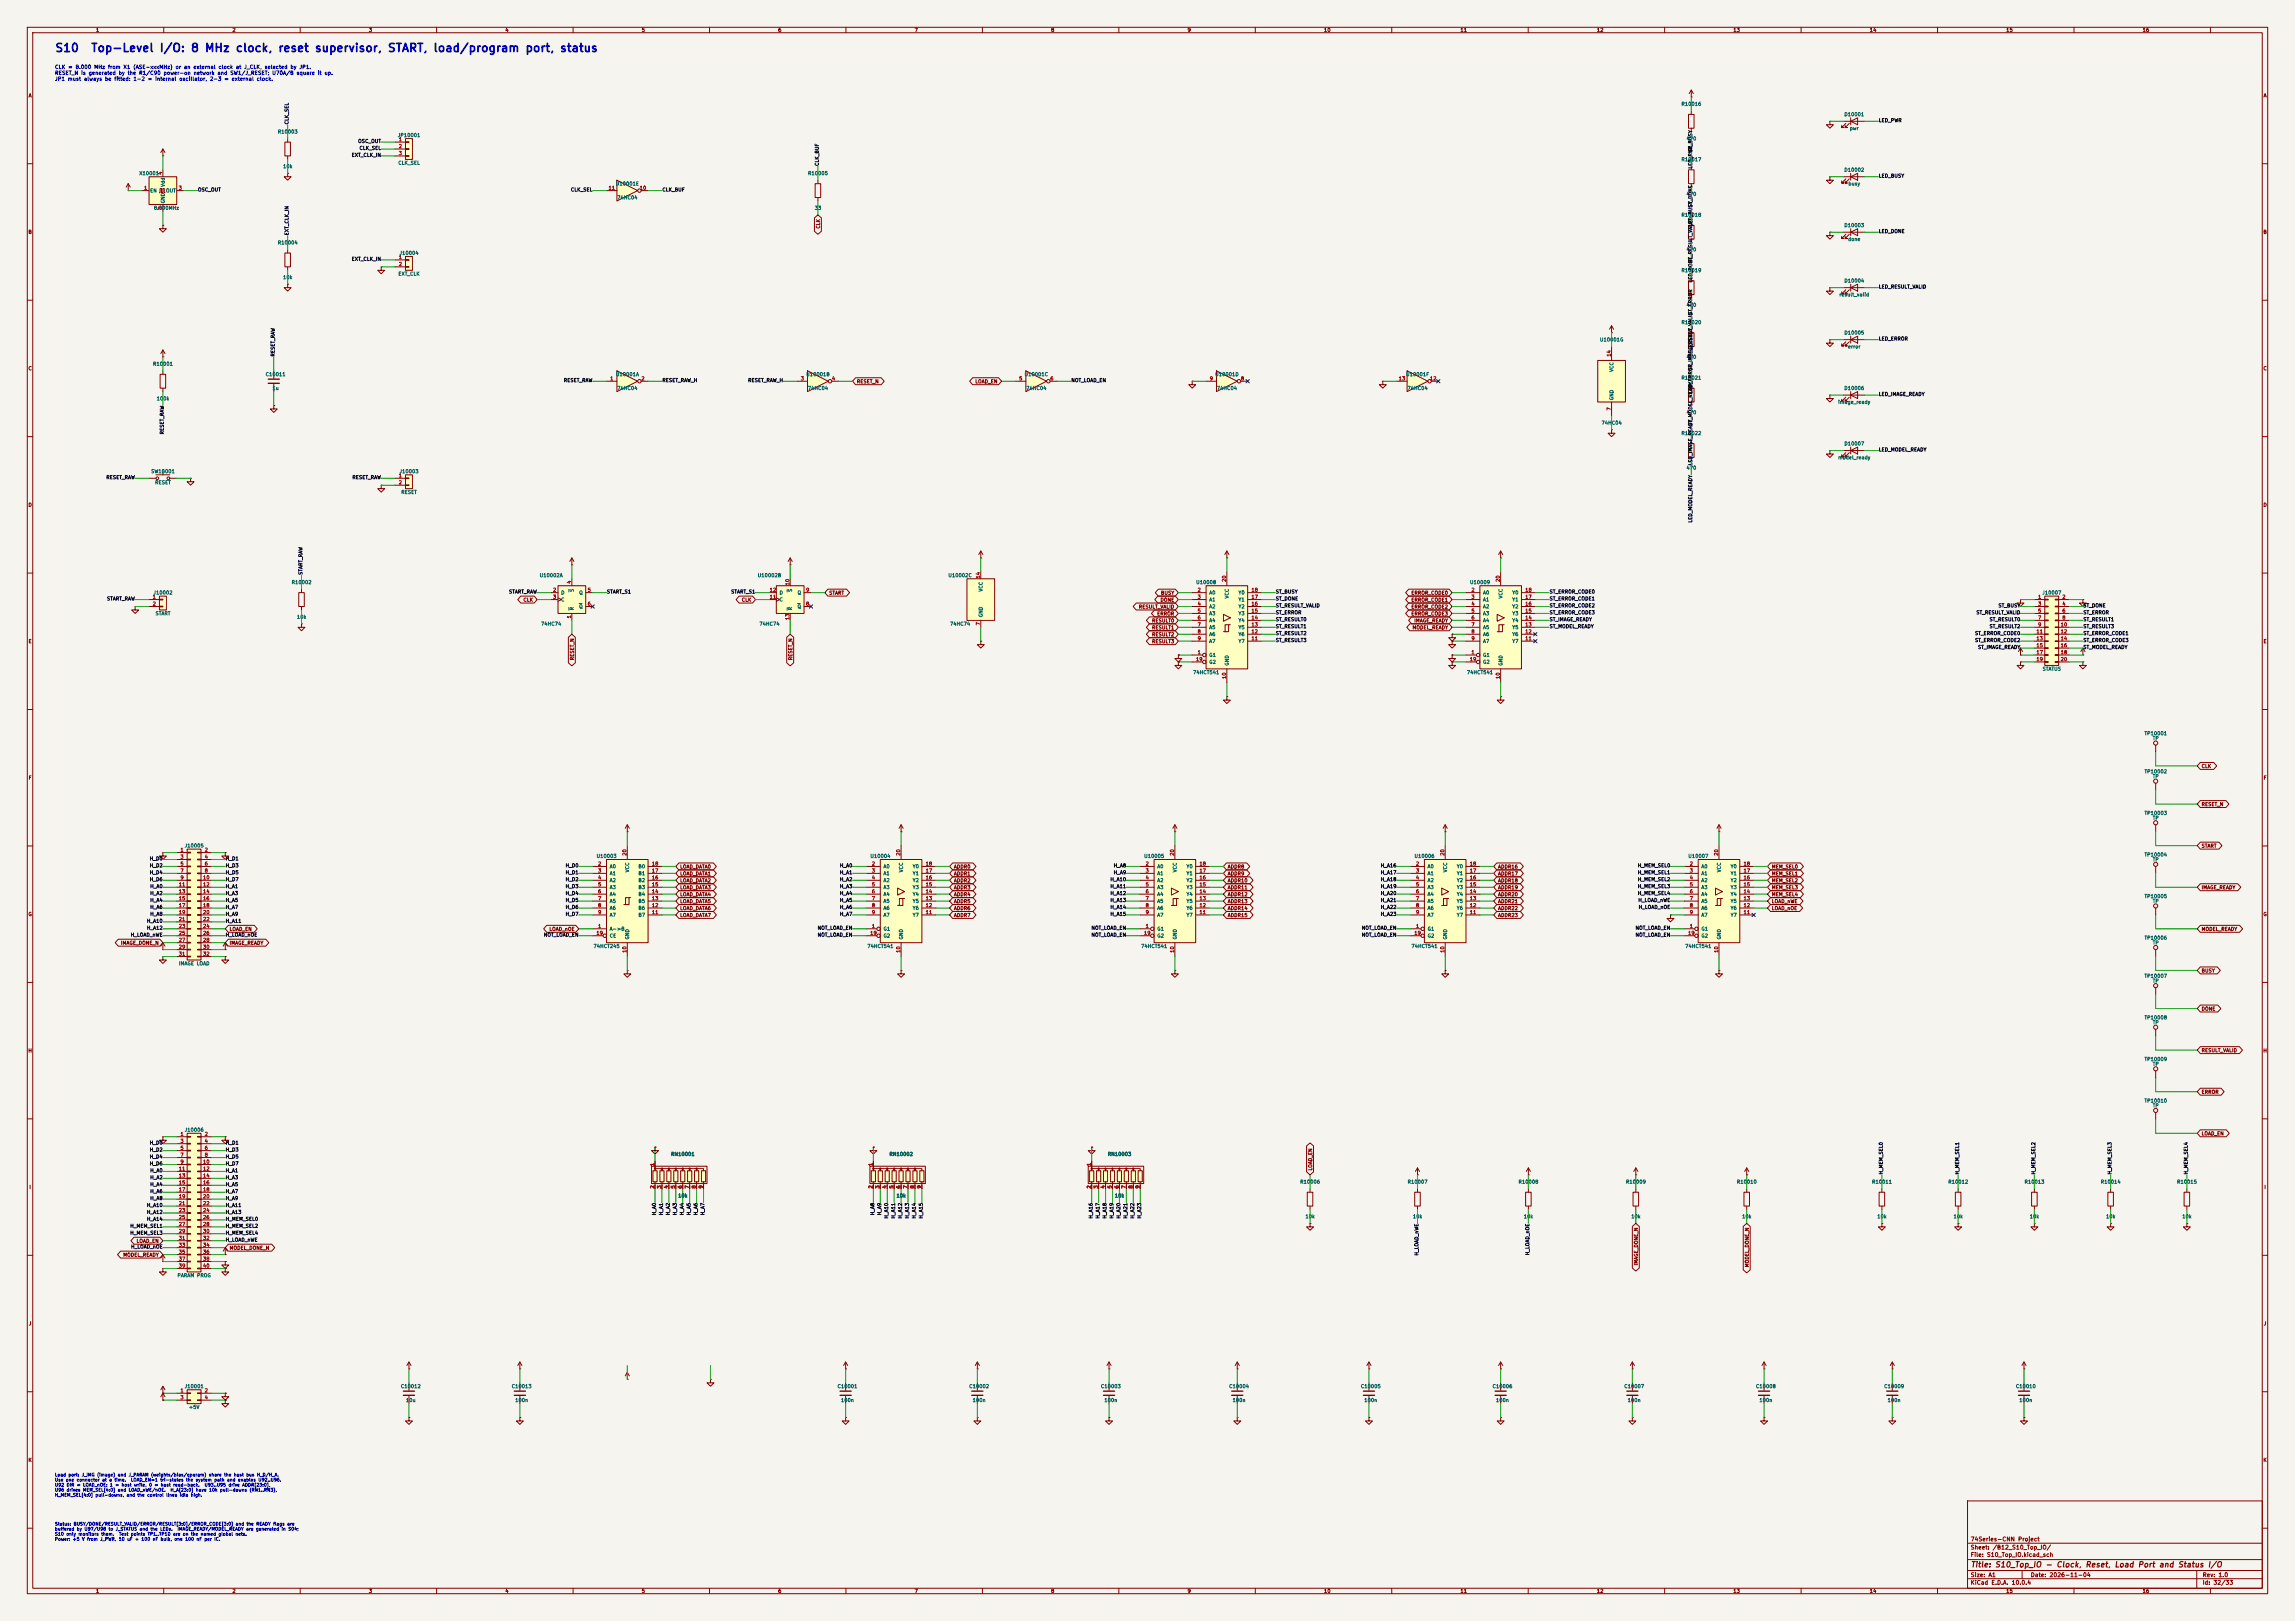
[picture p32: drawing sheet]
<svg xmlns="http://www.w3.org/2000/svg" width="841mm" height="594mm" viewBox="0 0 841 594" stroke-linecap="round" stroke-linejoin="round" font-family="sans-serif">
<defs><g id="words">
<g font-size="3" fill="#0000c2">
<text x="20" y="19.8">S10</text>
<text x="33.1" y="19.8">Top-Level I/O: 8 MHz clock, reset supervisor, START, load/program port, status</text>
</g>
<text font-size="2" fill="#840000" x="722" y="574.8">Title: S10_Top_IO - Clock, Reset, Load Port and Status I/O</text>
<g font-size="1.5" fill="#840000">
<text x="722" y="568.2">Sheet: /B12_S10_Top_IO/</text>
<text x="722" y="565.2">74Series-CNN Project</text>
<text x="722" y="570.9">File: S10_Top_IO.kicad_sch</text>
<text x="722" y="581.1">KiCad E.D.A. 10.0.4</text>
<text x="722" y="578.3">Size: A1</text>
<text x="744" y="578.3">Date: 2026-11-04</text>
<text x="807" y="578.3">Rev: 1.0</text>
<text x="807" y="581.1">Id: 32/33</text>
</g>
<g font-size="1.3" fill="#840000">
<text x="35" y="12">1</text>
<text x="85" y="12">2</text>
<text x="135" y="12">3</text>
<text x="185" y="12">4</text>
<text x="235" y="12">5</text>
<text x="285" y="12">6</text>
<text x="335" y="12">7</text>
<text x="385" y="12">8</text>
<text x="435" y="12">9</text>
<text x="485" y="12">10</text>
<text x="535" y="12">11</text>
<text x="585" y="12">12</text>
<text x="635" y="12">13</text>
<text x="685" y="12">14</text>
<text x="735" y="12">15</text>
<text x="785" y="12">16</text>
<text x="10.3" y="36">A</text>
<text x="829.3" y="36">A</text>
<text x="300.8" y="83.9" transform="rotate(-90 300.8 83.9)">CLK</text>
<text x="10.3" y="86">B</text>
<text x="829.2" y="86">B</text>
<text x="10.3" y="136">C</text>
<text x="829.2" y="136">C</text>
<text x="313.8" y="140.8">RESET_N</text>
<text x="357.2" y="140.8">LOAD_EN</text>
<text x="10.3" y="186">D</text>
<text x="829.2" y="186">D</text>
<text x="191.6" y="220.8">CLK</text>
<text x="271.7" y="220.8">CLK</text>
<text x="303.7" y="218.2">START</text>
<text x="425.1" y="220.8">DONE</text>
<text x="425.3" y="218.2">BUSY</text>
<text x="517" y="218.2">ERROR_CODE0</text>
<text x="517" y="220.8">ERROR_CODE1</text>
<text x="417.2" y="223.3">RESULT_VALID</text>
<text x="423.9" y="225.9">ERROR</text>
<text x="517" y="223.3">ERROR_CODE2</text>
<text x="517" y="225.9">ERROR_CODE3</text>
<text x="422" y="228.4">RESULT0</text>
<text x="422" y="233.5">RESULT2</text>
<text x="422" y="230.9">RESULT1</text>
<text x="517.4" y="230.9">MODEL_READY</text>
<text x="518.1" y="228.4">IMAGE_READY</text>
<text x="10.3" y="236">E</text>
<text x="422" y="236">RESULT3</text>
<text x="829.3" y="236">E</text>
<text x="210.6" y="242.1" transform="rotate(-90 210.6 242.1)">RESET_N</text>
<text x="290.6" y="242.1" transform="rotate(-90 290.6 242.1)">RESET_N</text>
<text x="806.6" y="281.7">CLK</text>
<text x="10.3" y="286">F</text>
<text x="829.3" y="286">F</text>
<text x="806.6" y="295.7">RESET_N</text>
<text x="806.6" y="310.9">START</text>
<text x="249.1" y="323.6">LOAD_DATA2</text>
<text x="249.1" y="321.1">LOAD_DATA1</text>
<text x="249.1" y="318.6">LOAD_DATA0</text>
<text x="349.4" y="323.6">ADDR2</text>
<text x="349.4" y="321.1">ADDR1</text>
<text x="349.4" y="318.6">ADDR0</text>
<text x="449.7" y="323.6">ADDR10</text>
<text x="449.7" y="321.1">ADDR9</text>
<text x="449.7" y="318.6">ADDR8</text>
<text x="548.8" y="321.1">ADDR17</text>
<text x="548.8" y="323.6">ADDR18</text>
<text x="548.8" y="318.6">ADDR16</text>
<text x="649.1" y="321.1">MEM_SEL1</text>
<text x="649.1" y="318.6">MEM_SEL0</text>
<text x="649.1" y="323.6">MEM_SEL2</text>
<text x="249.1" y="328.7">LOAD_DATA4</text>
<text x="249.1" y="326.2">LOAD_DATA3</text>
<text x="349.4" y="328.7">ADDR4</text>
<text x="349.4" y="326.2">ADDR3</text>
<text x="449.7" y="328.7">ADDR12</text>
<text x="449.7" y="326.2">ADDR11</text>
<text x="548.8" y="326.2">ADDR19</text>
<text x="548.8" y="328.7">ADDR20</text>
<text x="649.1" y="328.7">MEM_SEL4</text>
<text x="649.1" y="326.2">MEM_SEL3</text>
<text x="806.6" y="326.2">IMAGE_READY</text>
<text x="10.3" y="336">G</text>
<text x="249.1" y="333.8">LOAD_DATA6</text>
<text x="249.1" y="331.3">LOAD_DATA5</text>
<text x="349.4" y="333.8">ADDR6</text>
<text x="349.4" y="331.3">ADDR5</text>
<text x="449.7" y="333.8">ADDR14</text>
<text x="449.7" y="331.3">ADDR13</text>
<text x="548.8" y="331.3">ADDR21</text>
<text x="548.8" y="333.8">ADDR22</text>
<text x="649.1" y="331.3">LOAD_nWE</text>
<text x="649.1" y="333.8">LOAD_nOE</text>
<text x="829.2" y="336">G</text>
<text x="84" y="341.4">LOAD_EN</text>
<text x="201.1" y="341.4">LOAD_nOE</text>
<text x="249.1" y="336.3">LOAD_DATA7</text>
<text x="349.4" y="336.3">ADDR7</text>
<text x="449.7" y="336.3">ADDR15</text>
<text x="548.8" y="336.3">ADDR23</text>
<text x="806.6" y="341.4">MODEL_READY</text>
<text x="44.1" y="346.5">IMAGE_DONE_N</text>
<text x="84" y="346.5">IMAGE_READY</text>
<text x="806.6" y="356.7">BUSY</text>
<text x="806.6" y="370.6">DONE</text>
<text x="10.2" y="386">H</text>
<text x="806.6" y="385.9">RESULT_VALID</text>
<text x="829.2" y="386">H</text>
<text x="806.6" y="401.1">ERROR</text>
<text x="806.6" y="416.4">LOAD_EN</text>
<text x="481.1" y="429.1" transform="rotate(-90 481.1 429.1)">LOAD_EN</text>
<text x="10.6" y="436">I</text>
<text x="829.6" y="436">I</text>
<text x="49.9" y="455.7">LOAD_EN</text>
<text x="45" y="460.8">MODEL_READY</text>
<text x="84" y="458.3">MODEL_DONE_N</text>
<text x="600.5" y="463.9" transform="rotate(-90 600.5 463.9)">IMAGE_DONE_N</text>
<text x="641.1" y="464.5" transform="rotate(-90 641.1 464.5)">MODEL_DONE_N</text>
<text x="10.4" y="486">J</text>
<text x="829.4" y="486">J</text>
<text x="10.3" y="536">K</text>
<text x="829.2" y="536">K</text>
<text x="35" y="584">1</text>
<text x="85" y="584">2</text>
<text x="135" y="584">3</text>
<text x="185" y="584">4</text>
<text x="235" y="584">5</text>
<text x="285" y="584">6</text>
<text x="335" y="584">7</text>
<text x="385" y="584">8</text>
<text x="435" y="584">9</text>
<text x="485" y="584">10</text>
<text x="535" y="584">11</text>
<text x="585" y="584">12</text>
<text x="635" y="584">13</text>
<text x="685" y="584">14</text>
<text x="735" y="584">15</text>
<text x="785" y="584">16</text>
</g>
<g font-size="1.3" fill="#0000c2">
<text x="20" y="25.6">CLK = 8.000 MHz from X1 (ASE-xxxMHz) or an external clock at J_CLK, selected by JP1.</text>
<text x="20" y="27.7">RESET_N is generated by the R1/C90 power-on network and SW1/J_RESET; U70A/B square it up.</text>
<text x="20" y="29.9">JP1 must always be fitted: 1-2 = internal oscillator, 2-3 = external clock.</text>
</g>
<g font-size="1.3" fill="#006464">
<text x="616" y="39.1">R10016</text>
<text x="675.7" y="42.9">D10001</text>
<text x="677.7" y="48">pwr</text>
<text x="101.6" y="49.2">R10003</text>
<text x="145.6" y="50.5">JP10001</text>
<text x="617.8" y="51.8">470</text>
<text x="616" y="59.4">R10017</text>
<text x="50.9" y="64.5">X10001</text>
<text x="103.6" y="61.9">10k</text>
<text x="145.8" y="60.7">CLK_SEL</text>
<text x="296" y="64.5">R10005</text>
<text x="675.7" y="63.2">D10002</text>
<text x="54.9" y="70.8">EN</text>
<text x="60.7" y="68.6" transform="rotate(-90 60.7 68.6)">Vdd</text>
<text x="60.7" y="70.8">OUT</text>
<text x="225.5" y="68.3">U10001E</text>
<text x="677.2" y="68.3">busy</text>
<text x="56.2" y="77.2">8.000MHz</text>
<text x="60.7" y="74.7" transform="rotate(-90 60.7 74.7)">GND</text>
<text x="226" y="73.4">74HC04</text>
<text x="298.4" y="77.2">33</text>
<text x="617.8" y="72.1">470</text>
<text x="616" y="79.7">R10018</text>
<text x="675.7" y="83.5">D10003</text>
<text x="101.6" y="89.9">R10004</text>
<text x="677.1" y="88.6">done</text>
<text x="146.3" y="93.7">J10004</text>
<text x="617.8" y="92.4">470</text>
<text x="145.8" y="101.3">EXT_CLK</text>
<text x="616" y="100">R10019</text>
<text x="103.6" y="102.6">10k</text>
<text x="675.7" y="103.8">D10004</text>
<text x="617.8" y="112.7">470</text>
<text x="673.9" y="108.9">result_valid</text>
<text x="616" y="119.1">R10020</text>
<text x="586.1" y="125.4">U10001G</text>
<text x="675.7" y="122.9">D10005</text>
<text x="617.8" y="131.8">470</text>
<text x="677.1" y="128">error</text>
<text x="55.9" y="134.3">R10001</text>
<text x="591.5" y="136.4" transform="rotate(-90 591.5 136.4)">VCC</text>
<text x="97.2" y="138.1">C10011</text>
<text x="99.7" y="143.2">1u</text>
<text x="225.5" y="138.1">U10001A</text>
<text x="226" y="143.2">74HC04</text>
<text x="295.3" y="138.1">U10001B</text>
<text x="295.9" y="143.2">74HC04</text>
<text x="375.3" y="138.1">U10001C</text>
<text x="375.9" y="143.2">74HC04</text>
<text x="445.2" y="138.1">U10001D</text>
<text x="445.8" y="143.2">74HC04</text>
<text x="515.1" y="138.1">U10001F</text>
<text x="515.6" y="143.2">74HC04</text>
<text x="616" y="139.4">R10021</text>
<text x="675.7" y="143.2">D10006</text>
<text x="57.3" y="147">100k</text>
<text x="591.5" y="146.8" transform="rotate(-90 591.5 146.8)">GND</text>
<text x="673.5" y="148.3">image_ready</text>
<text x="586.7" y="155.9">74HC04</text>
<text x="617.8" y="152.1">470</text>
<text x="616" y="159.7">R10022</text>
<text x="675.7" y="163.5">D10007</text>
<text x="55.2" y="173.7">SW10001</text>
<text x="146.3" y="173.7">J10003</text>
<text x="617.8" y="172.4">470</text>
<text x="673.4" y="168.6">model_ready</text>
<text x="56.7" y="177.8">RESET</text>
<text x="146.9" y="181.3">RESET</text>
<text x="106.7" y="214.3">R10002</text>
<text x="197.6" y="211.8">U10002A</text>
<text x="277.5" y="211.8">U10002B</text>
<text x="347.4" y="211.8">U10002C</text>
<text x="438.2" y="214.3">U10008</text>
<text x="538.5" y="214.3">U10009</text>
<text x="56.1" y="218.1">J10002</text>
<text x="205.5" y="218.1">D</text>
<text x="205.5" y="220.7">C</text>
<text x="210.5" y="217.1" transform="rotate(-90 210.5 217.1)">S</text>
<text x="212.1" y="218.1">Q</text>
<text x="285.5" y="220.7">C</text>
<text x="285.5" y="218.1">D</text>
<text x="290.5" y="217.1" transform="rotate(-90 290.5 217.1)">S</text>
<text x="292.1" y="218.1">Q</text>
<text x="360.4" y="216.9" transform="rotate(-90 360.4 216.9)">VCC</text>
<text x="443" y="218.1">A0</text>
<text x="443" y="220.7">A1</text>
<text x="450.6" y="219.5" transform="rotate(-90 450.6 219.5)">VCC</text>
<text x="453.7" y="220.7">Y1</text>
<text x="453.7" y="218.1">Y0</text>
<text x="543.3" y="218.1">A0</text>
<text x="543.3" y="220.7">A1</text>
<text x="550.9" y="219.5" transform="rotate(-90 550.9 219.5)">VCC</text>
<text x="554" y="220.7">Y1</text>
<text x="554" y="218.1">Y0</text>
<text x="748.2" y="218.1">J10007</text>
<text x="56.8" y="225.8">START</text>
<text x="108.7" y="227">10k</text>
<text x="210.5" y="223.8" transform="rotate(-90 210.5 223.8)">R</text>
<text x="212.1" y="223.2">Q</text>
<text x="290.5" y="223.8" transform="rotate(-90 290.5 223.8)">R</text>
<text x="292.1" y="223.2">Q</text>
<text x="360.4" y="226.3" transform="rotate(-90 360.4 226.3)">GND</text>
<text x="443" y="223.2">A2</text>
<text x="443" y="225.8">A3</text>
<text x="453.7" y="225.8">Y3</text>
<text x="453.7" y="223.2">Y2</text>
<text x="543.3" y="223.2">A2</text>
<text x="543.3" y="225.8">A3</text>
<text x="554" y="225.8">Y3</text>
<text x="554" y="223.2">Y2</text>
<text x="198.1" y="229.6">74HC74</text>
<text x="278.1" y="229.6">74HC74</text>
<text x="348" y="229.6">74HC74</text>
<text x="443" y="228.3">A4</text>
<text x="443" y="230.8">A5</text>
<text x="443" y="233.4">A6</text>
<text x="453.7" y="233.4">Y6</text>
<text x="453.7" y="230.8">Y5</text>
<text x="453.7" y="228.3">Y4</text>
<text x="543.3" y="228.3">A4</text>
<text x="543.3" y="230.8">A5</text>
<text x="543.3" y="233.4">A6</text>
<text x="554" y="233.4">Y6</text>
<text x="554" y="230.8">Y5</text>
<text x="554" y="228.3">Y4</text>
<text x="443" y="235.9">A7</text>
<text x="453.7" y="235.9">Y7</text>
<text x="543.3" y="235.9">A7</text>
<text x="554" y="235.9">Y7</text>
<text x="443" y="241">G1</text>
<text x="443" y="243.5">G2</text>
<text x="450.6" y="244.1" transform="rotate(-90 450.6 244.1)">GND</text>
<text x="543.3" y="241">G1</text>
<text x="543.3" y="243.5">G2</text>
<text x="550.9" y="244.1" transform="rotate(-90 550.9 244.1)">GND</text>
<text x="437.1" y="247.4">74HCT541</text>
<text x="537.4" y="247.4">74HCT541</text>
<text x="748.4" y="246.1">STATUS</text>
<text x="785.7" y="269.7">TP10001</text>
<text x="788.7" y="271.5">TP</text>
<text x="785.7" y="283.7">TP10002</text>
<text x="788.7" y="285.5">TP</text>
<text x="785.7" y="298.9">TP10003</text>
<text x="788.7" y="300.7">TP</text>
<text x="67.5" y="310.9">J10005</text>
<text x="218.5" y="314.7">U10003</text>
<text x="318.8" y="314.7">U10004</text>
<text x="419.1" y="314.7">U10005</text>
<text x="518.2" y="314.7">U10006</text>
<text x="618.5" y="314.7">U10007</text>
<text x="785.7" y="314.2">TP10004</text>
<text x="788.7" y="315.9">TP</text>
<text x="223.3" y="318.5">A0</text>
<text x="223.3" y="321">A1</text>
<text x="223.3" y="323.6">A2</text>
<text x="230.8" y="319.8" transform="rotate(-90 230.8 319.8)">VCC</text>
<text x="233.8" y="323.6">B2</text>
<text x="233.8" y="321">B1</text>
<text x="233.8" y="318.5">B0</text>
<text x="323.6" y="318.5">A0</text>
<text x="323.6" y="321">A1</text>
<text x="323.6" y="323.6">A2</text>
<text x="331.2" y="319.8" transform="rotate(-90 331.2 319.8)">VCC</text>
<text x="334.3" y="323.6">Y2</text>
<text x="334.3" y="321">Y1</text>
<text x="334.3" y="318.5">Y0</text>
<text x="423.9" y="318.5">A0</text>
<text x="423.9" y="321">A1</text>
<text x="423.9" y="323.6">A2</text>
<text x="431.5" y="319.8" transform="rotate(-90 431.5 319.8)">VCC</text>
<text x="434.6" y="323.6">Y2</text>
<text x="434.6" y="321">Y1</text>
<text x="434.6" y="318.5">Y0</text>
<text x="523" y="318.5">A0</text>
<text x="523" y="321">A1</text>
<text x="523" y="323.6">A2</text>
<text x="530.6" y="319.8" transform="rotate(-90 530.6 319.8)">VCC</text>
<text x="533.7" y="323.6">Y2</text>
<text x="533.7" y="321">Y1</text>
<text x="533.7" y="318.5">Y0</text>
<text x="623.3" y="318.5">A0</text>
<text x="623.3" y="321">A1</text>
<text x="623.3" y="323.6">A2</text>
<text x="630.9" y="319.8" transform="rotate(-90 630.9 319.8)">VCC</text>
<text x="634" y="323.6">Y2</text>
<text x="634" y="321">Y1</text>
<text x="634" y="318.5">Y0</text>
<text x="223.3" y="326.1">A3</text>
<text x="223.3" y="328.6">A4</text>
<text x="233.8" y="328.6">B4</text>
<text x="233.8" y="326.1">B3</text>
<text x="323.6" y="326.1">A3</text>
<text x="323.6" y="328.6">A4</text>
<text x="334.3" y="328.6">Y4</text>
<text x="334.3" y="326.1">Y3</text>
<text x="423.9" y="326.1">A3</text>
<text x="423.9" y="328.6">A4</text>
<text x="434.6" y="328.6">Y4</text>
<text x="434.6" y="326.1">Y3</text>
<text x="523" y="326.1">A3</text>
<text x="523" y="328.6">A4</text>
<text x="533.7" y="328.6">Y4</text>
<text x="533.7" y="326.1">Y3</text>
<text x="623.3" y="326.1">A3</text>
<text x="623.3" y="328.6">A4</text>
<text x="634" y="328.6">Y4</text>
<text x="634" y="326.1">Y3</text>
<text x="785.7" y="329.4">TP10005</text>
<text x="223.3" y="331.2">A5</text>
<text x="223.3" y="333.7">A6</text>
<text x="233.8" y="333.7">B6</text>
<text x="233.8" y="331.2">B5</text>
<text x="323.6" y="331.2">A5</text>
<text x="323.6" y="333.7">A6</text>
<text x="334.3" y="333.7">Y6</text>
<text x="334.3" y="331.2">Y5</text>
<text x="423.9" y="331.2">A5</text>
<text x="423.9" y="333.7">A6</text>
<text x="434.6" y="333.7">Y6</text>
<text x="434.6" y="331.2">Y5</text>
<text x="523" y="331.2">A5</text>
<text x="523" y="333.7">A6</text>
<text x="533.7" y="333.7">Y6</text>
<text x="533.7" y="331.2">Y5</text>
<text x="623.3" y="331.2">A5</text>
<text x="623.3" y="333.7">A6</text>
<text x="634" y="333.7">Y6</text>
<text x="634" y="331.2">Y5</text>
<text x="788.7" y="331.2">TP</text>
<text x="223.3" y="341.3">A-&gt;B</text>
<text x="223.3" y="336.3">A7</text>
<text x="233.8" y="336.3">B7</text>
<text x="323.6" y="341.3">G1</text>
<text x="323.6" y="336.3">A7</text>
<text x="334.3" y="336.3">Y7</text>
<text x="423.9" y="341.3">G1</text>
<text x="423.9" y="336.3">A7</text>
<text x="434.6" y="336.3">Y7</text>
<text x="523" y="341.3">G1</text>
<text x="523" y="336.3">A7</text>
<text x="533.7" y="336.3">Y7</text>
<text x="623.3" y="341.3">G1</text>
<text x="623.3" y="336.3">A7</text>
<text x="634" y="336.3">Y7</text>
<text x="217.3" y="347.7">74HCT245</text>
<text x="223.3" y="343.9">CE</text>
<text x="230.8" y="344.4" transform="rotate(-90 230.8 344.4)">GND</text>
<text x="317.7" y="347.7">74HCT541</text>
<text x="323.6" y="343.9">G2</text>
<text x="331.2" y="344.4" transform="rotate(-90 331.2 344.4)">GND</text>
<text x="418" y="347.7">74HCT541</text>
<text x="423.9" y="343.9">G2</text>
<text x="431.5" y="344.4" transform="rotate(-90 431.5 344.4)">GND</text>
<text x="517.1" y="347.7">74HCT541</text>
<text x="523" y="343.9">G2</text>
<text x="530.6" y="344.4" transform="rotate(-90 530.6 344.4)">GND</text>
<text x="617.4" y="347.7">74HCT541</text>
<text x="623.3" y="343.9">G2</text>
<text x="630.9" y="344.4" transform="rotate(-90 630.9 344.4)">GND</text>
<text x="785.7" y="344.6">TP10006</text>
<text x="788.7" y="346.4">TP</text>
<text x="65.4" y="354">IMAGE LOAD</text>
<text x="785.7" y="358.6">TP10007</text>
<text x="788.7" y="360.4">TP</text>
<text x="785.7" y="373.8">TP10008</text>
<text x="788.7" y="375.6">TP</text>
<text x="785.7" y="389.1">TP10009</text>
<text x="788.7" y="390.9">TP</text>
<text x="785.7" y="404.3">TP10010</text>
<text x="788.7" y="406.1">TP</text>
<text x="67.5" y="415">J10006</text>
<text x="245.8" y="423.9">RN10001</text>
<text x="325.8" y="423.9">RN10002</text>
<text x="405.8" y="423.9">RN10003</text>
<text x="476.3" y="434">R10006</text>
<text x="515.7" y="434">R10007</text>
<text x="556.3" y="434">R10008</text>
<text x="595.7" y="434">R10009</text>
<text x="636.3" y="434">R10010</text>
<text x="685.8" y="434">R10011</text>
<text x="713.8" y="434">R10012</text>
<text x="741.7" y="434">R10013</text>
<text x="769.7" y="434">R10014</text>
<text x="797.6" y="434">R10015</text>
<text x="248.4" y="439.1">10k</text>
<text x="328.4" y="439.1">10k</text>
<text x="408.4" y="439.1">10k</text>
<text x="478.2" y="446.7">10k</text>
<text x="517.6" y="446.7">10k</text>
<text x="558.2" y="446.7">10k</text>
<text x="597.6" y="446.7">10k</text>
<text x="638.3" y="446.7">10k</text>
<text x="687.8" y="446.7">10k</text>
<text x="715.7" y="446.7">10k</text>
<text x="743.7" y="446.7">10k</text>
<text x="771.6" y="446.7">10k</text>
<text x="799.5" y="446.7">10k</text>
<text x="64.9" y="468.3">PARAM PROG</text>
<text x="67.5" y="509">J10001</text>
<text x="146.7" y="509">C10012</text>
<text x="187.4" y="509">C10013</text>
<text x="306.8" y="509">C10001</text>
<text x="355" y="509">C10002</text>
<text x="403.3" y="509">C10003</text>
<text x="450.3" y="509">C10004</text>
<text x="498.5" y="509">C10005</text>
<text x="546.8" y="509">C10006</text>
<text x="595" y="509">C10007</text>
<text x="643.3" y="509">C10008</text>
<text x="690.3" y="509">C10009</text>
<text x="738.6" y="509">C10010</text>
<text x="148.6" y="514.1">10u</text>
<text x="188.6" y="514.1">100n</text>
<text x="308" y="514.1">100n</text>
<text x="356.3" y="514.1">100n</text>
<text x="404.5" y="514.1">100n</text>
<text x="451.5" y="514.1">100n</text>
<text x="499.8" y="514.1">100n</text>
<text x="548.1" y="514.1">100n</text>
<text x="596.3" y="514.1">100n</text>
<text x="644.6" y="514.1">100n</text>
<text x="691.6" y="514.1">100n</text>
<text x="739.8" y="514.1">100n</text>
<text x="69.1" y="516.6">+5V</text>
</g>
<g font-size="1.3" fill="#0f0f0f">
<text x="106" y="45.7" transform="rotate(-90 106 45.7)">CLK_SEL</text>
<text x="688.3" y="45.1">LED_PWR</text>
<text x="131.1" y="52.7">OSC_OUT</text>
<text x="128.7" y="57.8">EXT_CLK_IN</text>
<text x="131.6" y="55.2">CLK_SEL</text>
<text x="620.4" y="55.9" transform="rotate(-90 620.4 55.9)">ST_BUSY</text>
<text x="300.3" y="61" transform="rotate(-90 300.3 61)">CLK_BUF</text>
<text x="620.4" y="61.9" transform="rotate(-90 620.4 61.9)">LED_PWR</text>
<text x="688.3" y="65.4">LED_BUSY</text>
<text x="72.4" y="70.5">OSC_OUT</text>
<text x="209" y="70.5">CLK_SEL</text>
<text x="242.6" y="70.5">CLK_BUF</text>
<text x="620.4" y="76.2" transform="rotate(-90 620.4 76.2)">ST_DONE</text>
<text x="620.4" y="83.2" transform="rotate(-90 620.4 83.2)">LED_BUSY</text>
<text x="106" y="86.4" transform="rotate(-90 106 86.4)">EXT_CLK_IN</text>
<text x="688.3" y="85.7">LED_DONE</text>
<text x="128.7" y="95.9">EXT_CLK_IN</text>
<text x="620.4" y="96.5" transform="rotate(-90 620.4 96.5)">ST_RESULT_VALID</text>
<text x="620.4" y="103.7" transform="rotate(-90 620.4 103.7)">LED_DONE</text>
<text x="688.3" y="106">LED_RESULT_VALID</text>
<text x="620.4" y="115.6" transform="rotate(-90 620.4 115.6)">ST_ERROR</text>
<text x="688.3" y="125.1">LED_ERROR</text>
<text x="101" y="130.8" transform="rotate(-90 101 130.8)">RESET_RAW</text>
<text x="620.4" y="131.9" transform="rotate(-90 620.4 131.9)">LED_RESULT_VALID</text>
<text x="620.4" y="135.9" transform="rotate(-90 620.4 135.9)">ST_IMAGE_READY</text>
<text x="206.4" y="140.3">RESET_RAW</text>
<text x="242.6" y="140.3">RESET_RAW_H</text>
<text x="274" y="140.3">RESET_RAW_H</text>
<text x="392.4" y="140.3">NOT_LOAD_EN</text>
<text x="620.4" y="144.3" transform="rotate(-90 620.4 144.3)">LED_ERROR</text>
<text x="688.3" y="145.4">LED_IMAGE_READY</text>
<text x="60.3" y="159.3" transform="rotate(-90 60.3 159.3)">RESET_RAW</text>
<text x="620.4" y="156.2" transform="rotate(-90 620.4 156.2)">ST_MODEL_READY</text>
<text x="688.3" y="165.7">LED_MODEL_READY</text>
<text x="620.4" y="170.7" transform="rotate(-90 620.4 170.7)">LED_IMAGE_READY</text>
<text x="38.8" y="175.9">RESET_RAW</text>
<text x="129" y="175.9">RESET_RAW</text>
<text x="620.4" y="191.7" transform="rotate(-90 620.4 191.7)">LED_MODEL_READY</text>
<text x="111.1" y="210.8" transform="rotate(-90 111.1 210.8)">START_RAW</text>
<text x="39" y="220.3">START_RAW</text>
<text x="186.4" y="217.8">START_RAW</text>
<text x="222.2" y="217.8">START_S1</text>
<text x="267.8" y="217.8">START_S1</text>
<text x="467.4" y="220.3">ST_DONE</text>
<text x="467.4" y="217.8">ST_BUSY</text>
<text x="567.7" y="220.3">ST_ERROR_CODE1</text>
<text x="567.7" y="217.8">ST_ERROR_CODE0</text>
<text x="467.4" y="228">ST_RESULT0</text>
<text x="467.4" y="225.4">ST_ERROR</text>
<text x="467.4" y="222.9">ST_RESULT_VALID</text>
<text x="567.7" y="228">ST_IMAGE_READY</text>
<text x="567.7" y="225.4">ST_ERROR_CODE3</text>
<text x="567.7" y="222.9">ST_ERROR_CODE2</text>
<text x="724.1" y="225.4">ST_RESULT_VALID</text>
<text x="728.9" y="228">ST_RESULT0</text>
<text x="732.2" y="222.9">ST_BUSY</text>
<text x="763.3" y="222.9">ST_DONE</text>
<text x="763.3" y="225.4">ST_ERROR</text>
<text x="763.3" y="228">ST_RESULT1</text>
<text x="467.4" y="233">ST_RESULT2</text>
<text x="467.4" y="230.5">ST_RESULT1</text>
<text x="567.7" y="230.5">ST_MODEL_READY</text>
<text x="723.6" y="233">ST_ERROR_CODE0</text>
<text x="728.9" y="230.5">ST_RESULT2</text>
<text x="763.3" y="230.5">ST_RESULT3</text>
<text x="763.3" y="233">ST_ERROR_CODE1</text>
<text x="467.4" y="235.6">ST_RESULT3</text>
<text x="723.6" y="235.6">ST_ERROR_CODE2</text>
<text x="724.7" y="238.1">ST_IMAGE_READY</text>
<text x="763.3" y="235.6">ST_ERROR_CODE3</text>
<text x="763.3" y="238.1">ST_MODEL_READY</text>
<text x="54.7" y="315.6">H_D0</text>
<text x="82.5" y="315.6">H_D1</text>
<text x="54.7" y="320.7">H_D4</text>
<text x="54.7" y="323.2">H_D6</text>
<text x="54.7" y="318.1">H_D2</text>
<text x="82.5" y="320.7">H_D5</text>
<text x="82.5" y="323.2">H_D7</text>
<text x="82.5" y="318.1">H_D3</text>
<text x="207.1" y="318.1">H_D0</text>
<text x="207.1" y="320.7">H_D1</text>
<text x="207.1" y="323.2">H_D2</text>
<text x="307.6" y="318.1">H_A0</text>
<text x="307.6" y="320.7">H_A1</text>
<text x="307.6" y="323.2">H_A2</text>
<text x="406.7" y="323.2">H_A10</text>
<text x="408" y="318.1">H_A8</text>
<text x="408" y="320.7">H_A9</text>
<text x="505.8" y="318.1">H_A16</text>
<text x="505.8" y="320.7">H_A17</text>
<text x="505.8" y="323.2">H_A18</text>
<text x="600" y="318.1">H_MEM_SEL0</text>
<text x="600" y="320.7">H_MEM_SEL1</text>
<text x="600" y="323.2">H_MEM_SEL2</text>
<text x="54.9" y="328.3">H_A2</text>
<text x="54.9" y="325.7">H_A0</text>
<text x="82.5" y="325.7">H_A1</text>
<text x="82.5" y="328.3">H_A3</text>
<text x="207.1" y="325.7">H_D3</text>
<text x="207.1" y="328.3">H_D4</text>
<text x="307.6" y="325.7">H_A3</text>
<text x="307.6" y="328.3">H_A4</text>
<text x="406.7" y="325.7">H_A11</text>
<text x="406.7" y="328.3">H_A12</text>
<text x="505.8" y="325.7">H_A19</text>
<text x="505.8" y="328.3">H_A20</text>
<text x="600" y="325.7">H_MEM_SEL3</text>
<text x="600" y="328.3">H_MEM_SEL4</text>
<text x="54.9" y="330.8">H_A4</text>
<text x="54.9" y="333.4">H_A6</text>
<text x="54.9" y="335.9">H_A8</text>
<text x="82.5" y="330.8">H_A5</text>
<text x="82.5" y="333.4">H_A7</text>
<text x="82.5" y="335.9">H_A9</text>
<text x="207.1" y="333.4">H_D6</text>
<text x="207.1" y="335.9">H_D7</text>
<text x="207.1" y="330.8">H_D5</text>
<text x="307.6" y="330.8">H_A5</text>
<text x="307.6" y="333.4">H_A6</text>
<text x="307.6" y="335.9">H_A7</text>
<text x="406.7" y="330.8">H_A13</text>
<text x="406.7" y="333.4">H_A14</text>
<text x="406.7" y="335.9">H_A15</text>
<text x="505.8" y="330.8">H_A21</text>
<text x="505.8" y="333.4">H_A22</text>
<text x="505.8" y="335.9">H_A23</text>
<text x="600.2" y="330.8">H_LOAD_nWE</text>
<text x="600.3" y="333.4">H_LOAD_nOE</text>
<text x="53.7" y="338.4">H_A10</text>
<text x="53.7" y="341">H_A12</text>
<text x="82.5" y="338.4">H_A11</text>
<text x="299.5" y="341">NOT_LOAD_EN</text>
<text x="399.8" y="341">NOT_LOAD_EN</text>
<text x="498.8" y="341">NOT_LOAD_EN</text>
<text x="599.2" y="341">NOT_LOAD_EN</text>
<text x="47.8" y="343.5">H_LOAD_nWE</text>
<text x="82.5" y="343.5">H_LOAD_nOE</text>
<text x="199.1" y="343.5">NOT_LOAD_EN</text>
<text x="299.5" y="343.5">NOT_LOAD_EN</text>
<text x="399.8" y="343.5">NOT_LOAD_EN</text>
<text x="498.8" y="343.5">NOT_LOAD_EN</text>
<text x="599.2" y="343.5">NOT_LOAD_EN</text>
<text x="54.7" y="419.7">H_D0</text>
<text x="82.5" y="419.7">H_D1</text>
<text x="54.7" y="422.3">H_D2</text>
<text x="54.7" y="424.8">H_D4</text>
<text x="82.5" y="422.3">H_D3</text>
<text x="82.5" y="424.8">H_D5</text>
<text x="54.7" y="427.3">H_D6</text>
<text x="54.9" y="429.9">H_A0</text>
<text x="82.5" y="427.3">H_D7</text>
<text x="82.5" y="429.9">H_A1</text>
<text x="690.2" y="430.5" transform="rotate(-90 690.2 430.5)">H_MEM_SEL0</text>
<text x="718.2" y="430.5" transform="rotate(-90 718.2 430.5)">H_MEM_SEL1</text>
<text x="746.1" y="430.5" transform="rotate(-90 746.1 430.5)">H_MEM_SEL2</text>
<text x="774.1" y="430.5" transform="rotate(-90 774.1 430.5)">H_MEM_SEL3</text>
<text x="802" y="430.5" transform="rotate(-90 802 430.5)">H_MEM_SEL4</text>
<text x="54.9" y="435">H_A4</text>
<text x="54.9" y="437.5">H_A6</text>
<text x="54.9" y="432.4">H_A2</text>
<text x="82.5" y="432.4">H_A3</text>
<text x="82.5" y="435">H_A5</text>
<text x="82.5" y="437.5">H_A7</text>
<text x="53.7" y="442.6">H_A10</text>
<text x="54.9" y="440">H_A8</text>
<text x="82.5" y="440">H_A9</text>
<text x="82.5" y="442.6">H_A11</text>
<text x="53.7" y="445.1">H_A12</text>
<text x="53.7" y="447.7">H_A14</text>
<text x="82.5" y="445.1">H_A13</text>
<text x="82.5" y="447.7">H_MEM_SEL0</text>
<text x="240.7" y="445.5" transform="rotate(-90 240.7 445.5)">H_A0</text>
<text x="243.2" y="445.5" transform="rotate(-90 243.2 445.5)">H_A1</text>
<text x="245.7" y="445.5" transform="rotate(-90 245.7 445.5)">H_A2</text>
<text x="248.3" y="445.5" transform="rotate(-90 248.3 445.5)">H_A3</text>
<text x="250.8" y="445.5" transform="rotate(-90 250.8 445.5)">H_A4</text>
<text x="253.4" y="445.5" transform="rotate(-90 253.4 445.5)">H_A5</text>
<text x="255.9" y="445.5" transform="rotate(-90 255.9 445.5)">H_A6</text>
<text x="258.4" y="445.5" transform="rotate(-90 258.4 445.5)">H_A7</text>
<text x="320.7" y="445.5" transform="rotate(-90 320.7 445.5)">H_A8</text>
<text x="323.2" y="445.5" transform="rotate(-90 323.2 445.5)">H_A9</text>
<text x="325.7" y="446.7" transform="rotate(-90 325.7 446.7)">H_A10</text>
<text x="328.3" y="446.7" transform="rotate(-90 328.3 446.7)">H_A11</text>
<text x="330.8" y="446.7" transform="rotate(-90 330.8 446.7)">H_A12</text>
<text x="333.4" y="446.7" transform="rotate(-90 333.4 446.7)">H_A13</text>
<text x="335.9" y="446.7" transform="rotate(-90 335.9 446.7)">H_A14</text>
<text x="338.4" y="446.7" transform="rotate(-90 338.4 446.7)">H_A15</text>
<text x="400.7" y="446.7" transform="rotate(-90 400.7 446.7)">H_A16</text>
<text x="403.2" y="446.7" transform="rotate(-90 403.2 446.7)">H_A17</text>
<text x="405.8" y="446.7" transform="rotate(-90 405.8 446.7)">H_A18</text>
<text x="408.3" y="446.7" transform="rotate(-90 408.3 446.7)">H_A19</text>
<text x="410.8" y="446.7" transform="rotate(-90 410.8 446.7)">H_A20</text>
<text x="413.4" y="446.7" transform="rotate(-90 413.4 446.7)">H_A21</text>
<text x="415.9" y="446.7" transform="rotate(-90 415.9 446.7)">H_A22</text>
<text x="418.5" y="446.7" transform="rotate(-90 418.5 446.7)">H_A23</text>
<text x="47.6" y="450.2">H_MEM_SEL1</text>
<text x="47.6" y="452.7">H_MEM_SEL3</text>
<text x="82.5" y="450.2">H_MEM_SEL2</text>
<text x="82.5" y="452.7">H_MEM_SEL4</text>
<text x="82.5" y="455.3">H_LOAD_nWE</text>
<text x="47.9" y="457.8">H_LOAD_nOE</text>
<text x="520.1" y="460.2" transform="rotate(-90 520.1 460.2)">H_LOAD_nWE</text>
<text x="560.7" y="460.1" transform="rotate(-90 560.7 460.1)">H_LOAD_nOE</text>
</g>
<g font-size="1.3" fill="#a90000">
<text x="146" y="52">1</text>
<text x="146" y="54.6">2</text>
<text x="146" y="57.1">3</text>
<text x="59.7" y="64.2" transform="rotate(-90 59.7 64.2)">4</text>
<text x="52.6" y="69.8">1</text>
<text x="65.3" y="69.8">3</text>
<text x="222.8" y="69.8">11</text>
<text x="234.3" y="69.8">10</text>
<text x="59.7" y="76.9" transform="rotate(-90 59.7 76.9)">2</text>
<text x="146" y="95.2">1</text>
<text x="146" y="97.8">2</text>
<text x="590.5" y="130.9" transform="rotate(-90 590.5 130.9)">14</text>
<text x="223.4" y="139.7">1</text>
<text x="234.9" y="139.7">2</text>
<text x="293.3" y="139.7">3</text>
<text x="304.7" y="139.7">4</text>
<text x="373.3" y="139.7">5</text>
<text x="384.7" y="139.7">6</text>
<text x="443.2" y="139.7">9</text>
<text x="454.6" y="139.7">8</text>
<text x="512.4" y="139.7">13</text>
<text x="523.8" y="139.7">12</text>
<text x="590.5" y="150.6" transform="rotate(-90 590.5 150.6)">7</text>
<text x="146" y="175.2">1</text>
<text x="146" y="177.8">2</text>
<text x="209.5" y="214.1" transform="rotate(-90 209.5 214.1)">4</text>
<text x="289.5" y="214.7" transform="rotate(-90 289.5 214.7)">10</text>
<text x="359.4" y="212.1" transform="rotate(-90 359.4 212.1)">14</text>
<text x="449.6" y="213.4" transform="rotate(-90 449.6 213.4)">20</text>
<text x="549.9" y="213.4" transform="rotate(-90 549.9 213.4)">20</text>
<text x="55.8" y="219.7">1</text>
<text x="202.5" y="217.1">2</text>
<text x="202.5" y="219.7">3</text>
<text x="215.2" y="217.1">5</text>
<text x="281.9" y="219.7">11</text>
<text x="281.9" y="217.1">12</text>
<text x="295.2" y="217.1">9</text>
<text x="438.7" y="217.1">2</text>
<text x="438.7" y="219.7">3</text>
<text x="458.4" y="219.7">17</text>
<text x="458.4" y="217.1">18</text>
<text x="539" y="217.1">2</text>
<text x="539" y="219.7">3</text>
<text x="558.8" y="219.7">17</text>
<text x="558.8" y="217.1">18</text>
<text x="746.7" y="219.7">1</text>
<text x="755.6" y="219.7">2</text>
<text x="55.8" y="222.2">2</text>
<text x="209.5" y="226.8" transform="rotate(-90 209.5 226.8)">1</text>
<text x="215.2" y="222.2">6</text>
<text x="289.5" y="227.4" transform="rotate(-90 289.5 227.4)">13</text>
<text x="295.2" y="222.2">8</text>
<text x="438.7" y="222.2">4</text>
<text x="438.7" y="224.8">5</text>
<text x="438.7" y="227.3">6</text>
<text x="458.4" y="227.3">14</text>
<text x="458.4" y="224.8">15</text>
<text x="458.4" y="222.2">16</text>
<text x="539" y="222.2">4</text>
<text x="539" y="224.8">5</text>
<text x="539" y="227.3">6</text>
<text x="558.8" y="227.3">14</text>
<text x="558.8" y="224.8">15</text>
<text x="558.8" y="222.2">16</text>
<text x="746.7" y="222.2">3</text>
<text x="746.7" y="224.8">5</text>
<text x="746.7" y="227.3">7</text>
<text x="755.6" y="222.2">4</text>
<text x="755.6" y="224.8">6</text>
<text x="755.6" y="227.3">8</text>
<text x="359.4" y="229.3" transform="rotate(-90 359.4 229.3)">7</text>
<text x="438.7" y="229.8">7</text>
<text x="438.7" y="232.4">8</text>
<text x="458.4" y="232.4">12</text>
<text x="458.4" y="229.8">13</text>
<text x="539" y="229.8">7</text>
<text x="539" y="232.4">8</text>
<text x="558.8" y="232.4">12</text>
<text x="558.8" y="229.8">13</text>
<text x="746.1" y="232.4">11</text>
<text x="746.7" y="229.8">9</text>
<text x="755" y="229.8">10</text>
<text x="755" y="232.4">12</text>
<text x="438.7" y="234.9">9</text>
<text x="458.4" y="234.9">11</text>
<text x="539" y="234.9">9</text>
<text x="558.8" y="234.9">11</text>
<text x="746.1" y="234.9">13</text>
<text x="746.1" y="237.5">15</text>
<text x="755" y="234.9">14</text>
<text x="755" y="237.5">16</text>
<text x="438.1" y="242.5">19</text>
<text x="438.7" y="240">1</text>
<text x="538.4" y="242.5">19</text>
<text x="539" y="240">1</text>
<text x="746.1" y="240">17</text>
<text x="746.1" y="242.5">19</text>
<text x="755" y="240">18</text>
<text x="755" y="242.5">20</text>
<text x="449.6" y="249" transform="rotate(-90 449.6 249)">10</text>
<text x="549.9" y="249" transform="rotate(-90 549.9 249)">10</text>
<text x="66" y="312.4">1</text>
<text x="66" y="314.9">3</text>
<text x="66" y="317.5">5</text>
<text x="74.9" y="312.4">2</text>
<text x="74.9" y="314.9">4</text>
<text x="74.9" y="317.5">6</text>
<text x="219" y="317.5">2</text>
<text x="229.8" y="313.7" transform="rotate(-90 229.8 313.7)">20</text>
<text x="238.7" y="317.5">18</text>
<text x="319.3" y="317.5">2</text>
<text x="330.2" y="313.7" transform="rotate(-90 330.2 313.7)">20</text>
<text x="339" y="317.5">18</text>
<text x="419.7" y="317.5">2</text>
<text x="430.5" y="313.7" transform="rotate(-90 430.5 313.7)">20</text>
<text x="439.4" y="317.5">18</text>
<text x="518.7" y="317.5">2</text>
<text x="529.6" y="313.7" transform="rotate(-90 529.6 313.7)">20</text>
<text x="538.4" y="317.5">18</text>
<text x="619.1" y="317.5">2</text>
<text x="629.9" y="313.7" transform="rotate(-90 629.9 313.7)">20</text>
<text x="638.8" y="317.5">18</text>
<text x="66" y="320">7</text>
<text x="66" y="322.6">9</text>
<text x="74.3" y="322.6">10</text>
<text x="74.9" y="320">8</text>
<text x="219" y="320">3</text>
<text x="219" y="322.6">4</text>
<text x="238.7" y="322.6">16</text>
<text x="238.7" y="320">17</text>
<text x="319.3" y="320">3</text>
<text x="319.3" y="322.6">4</text>
<text x="339" y="322.6">16</text>
<text x="339" y="320">17</text>
<text x="419.7" y="320">3</text>
<text x="419.7" y="322.6">4</text>
<text x="439.4" y="322.6">16</text>
<text x="439.4" y="320">17</text>
<text x="518.7" y="320">3</text>
<text x="518.7" y="322.6">4</text>
<text x="538.4" y="322.6">16</text>
<text x="538.4" y="320">17</text>
<text x="619.1" y="320">3</text>
<text x="619.1" y="322.6">4</text>
<text x="638.8" y="322.6">16</text>
<text x="638.8" y="320">17</text>
<text x="65.4" y="325.1">11</text>
<text x="65.4" y="327.6">13</text>
<text x="74.3" y="325.1">12</text>
<text x="74.3" y="327.6">14</text>
<text x="219" y="325.1">5</text>
<text x="219" y="327.6">6</text>
<text x="238.7" y="327.6">14</text>
<text x="238.7" y="325.1">15</text>
<text x="319.3" y="325.1">5</text>
<text x="319.3" y="327.6">6</text>
<text x="339" y="327.6">14</text>
<text x="339" y="325.1">15</text>
<text x="419.7" y="325.1">5</text>
<text x="419.7" y="327.6">6</text>
<text x="439.4" y="327.6">14</text>
<text x="439.4" y="325.1">15</text>
<text x="518.7" y="325.1">5</text>
<text x="518.7" y="327.6">6</text>
<text x="538.4" y="327.6">14</text>
<text x="538.4" y="325.1">15</text>
<text x="619.1" y="325.1">5</text>
<text x="619.1" y="327.6">6</text>
<text x="638.8" y="327.6">14</text>
<text x="638.8" y="325.1">15</text>
<text x="65.4" y="330.2">15</text>
<text x="65.4" y="332.7">17</text>
<text x="65.4" y="335.3">19</text>
<text x="74.3" y="330.2">16</text>
<text x="74.3" y="332.7">18</text>
<text x="74.3" y="335.3">20</text>
<text x="219" y="330.2">7</text>
<text x="219" y="332.7">8</text>
<text x="219" y="335.3">9</text>
<text x="238.7" y="335.3">11</text>
<text x="238.7" y="332.7">12</text>
<text x="238.7" y="330.2">13</text>
<text x="319.3" y="330.2">7</text>
<text x="319.3" y="332.7">8</text>
<text x="319.3" y="335.3">9</text>
<text x="339" y="335.3">11</text>
<text x="339" y="332.7">12</text>
<text x="339" y="330.2">13</text>
<text x="419.7" y="330.2">7</text>
<text x="419.7" y="332.7">8</text>
<text x="419.7" y="335.3">9</text>
<text x="439.4" y="335.3">11</text>
<text x="439.4" y="332.7">12</text>
<text x="439.4" y="330.2">13</text>
<text x="518.7" y="330.2">7</text>
<text x="518.7" y="332.7">8</text>
<text x="518.7" y="335.3">9</text>
<text x="538.4" y="335.3">11</text>
<text x="538.4" y="332.7">12</text>
<text x="538.4" y="330.2">13</text>
<text x="619.1" y="330.2">7</text>
<text x="619.1" y="332.7">8</text>
<text x="619.1" y="335.3">9</text>
<text x="638.8" y="335.3">11</text>
<text x="638.8" y="332.7">12</text>
<text x="638.8" y="330.2">13</text>
<text x="65.4" y="337.8">21</text>
<text x="65.4" y="340.3">23</text>
<text x="74.3" y="337.8">22</text>
<text x="74.3" y="340.3">24</text>
<text x="219" y="340.3">1</text>
<text x="319.3" y="340.3">1</text>
<text x="419.7" y="340.3">1</text>
<text x="518.7" y="340.3">1</text>
<text x="619.1" y="340.3">1</text>
<text x="65.4" y="342.9">25</text>
<text x="65.4" y="345.4">27</text>
<text x="65.4" y="348">29</text>
<text x="74.3" y="342.9">26</text>
<text x="74.3" y="345.4">28</text>
<text x="74.3" y="348">30</text>
<text x="218.4" y="342.9">19</text>
<text x="318.7" y="342.9">19</text>
<text x="419.1" y="342.9">19</text>
<text x="518.1" y="342.9">19</text>
<text x="618.4" y="342.9">19</text>
<text x="65.4" y="350.5">31</text>
<text x="74.3" y="350.5">32</text>
<text x="229.8" y="349.3" transform="rotate(-90 229.8 349.3)">10</text>
<text x="330.2" y="349.3" transform="rotate(-90 330.2 349.3)">10</text>
<text x="430.5" y="349.3" transform="rotate(-90 430.5 349.3)">10</text>
<text x="529.6" y="349.3" transform="rotate(-90 529.6 349.3)">10</text>
<text x="629.9" y="349.3" transform="rotate(-90 629.9 349.3)">10</text>
<text x="66" y="416.5">1</text>
<text x="66" y="419.1">3</text>
<text x="74.9" y="416.5">2</text>
<text x="74.9" y="419.1">4</text>
<text x="66" y="421.6">5</text>
<text x="66" y="424.2">7</text>
<text x="74.9" y="421.6">6</text>
<text x="74.9" y="424.2">8</text>
<text x="65.4" y="429.2">11</text>
<text x="65.4" y="431.8">13</text>
<text x="66" y="426.7">9</text>
<text x="74.3" y="426.7">10</text>
<text x="74.3" y="429.2">12</text>
<text x="74.3" y="431.8">14</text>
<text x="240" y="427.4" transform="rotate(-90 240 427.4)">1</text>
<text x="320" y="427.4" transform="rotate(-90 320 427.4)">1</text>
<text x="400" y="427.4" transform="rotate(-90 400 427.4)">1</text>
<text x="65.4" y="434.3">15</text>
<text x="65.4" y="436.9">17</text>
<text x="74.3" y="434.3">16</text>
<text x="74.3" y="436.9">18</text>
<text x="240" y="435.7" transform="rotate(-90 240 435.7)">2</text>
<text x="242.5" y="435.7" transform="rotate(-90 242.5 435.7)">3</text>
<text x="245.1" y="435.7" transform="rotate(-90 245.1 435.7)">4</text>
<text x="247.6" y="435.7" transform="rotate(-90 247.6 435.7)">5</text>
<text x="250.2" y="435.7" transform="rotate(-90 250.2 435.7)">6</text>
<text x="252.7" y="435.7" transform="rotate(-90 252.7 435.7)">7</text>
<text x="255.2" y="435.7" transform="rotate(-90 255.2 435.7)">8</text>
<text x="257.8" y="435.7" transform="rotate(-90 257.8 435.7)">9</text>
<text x="320" y="435.7" transform="rotate(-90 320 435.7)">2</text>
<text x="322.6" y="435.7" transform="rotate(-90 322.6 435.7)">3</text>
<text x="325.1" y="435.7" transform="rotate(-90 325.1 435.7)">4</text>
<text x="327.6" y="435.7" transform="rotate(-90 327.6 435.7)">5</text>
<text x="330.2" y="435.7" transform="rotate(-90 330.2 435.7)">6</text>
<text x="332.7" y="435.7" transform="rotate(-90 332.7 435.7)">7</text>
<text x="335.3" y="435.7" transform="rotate(-90 335.3 435.7)">8</text>
<text x="337.8" y="435.7" transform="rotate(-90 337.8 435.7)">9</text>
<text x="400" y="435.7" transform="rotate(-90 400 435.7)">2</text>
<text x="402.6" y="435.7" transform="rotate(-90 402.6 435.7)">3</text>
<text x="405.1" y="435.7" transform="rotate(-90 405.1 435.7)">4</text>
<text x="407.6" y="435.7" transform="rotate(-90 407.6 435.7)">5</text>
<text x="410.2" y="435.7" transform="rotate(-90 410.2 435.7)">6</text>
<text x="412.7" y="435.7" transform="rotate(-90 412.7 435.7)">7</text>
<text x="415.3" y="435.7" transform="rotate(-90 415.3 435.7)">8</text>
<text x="417.8" y="435.7" transform="rotate(-90 417.8 435.7)">9</text>
<text x="65.4" y="439.4">19</text>
<text x="65.4" y="441.9">21</text>
<text x="74.3" y="439.4">20</text>
<text x="74.3" y="441.9">22</text>
<text x="65.4" y="444.5">23</text>
<text x="65.4" y="447">25</text>
<text x="65.4" y="449.6">27</text>
<text x="74.3" y="444.5">24</text>
<text x="74.3" y="447">26</text>
<text x="74.3" y="449.6">28</text>
<text x="65.4" y="452.1">29</text>
<text x="65.4" y="454.6">31</text>
<text x="74.3" y="452.1">30</text>
<text x="74.3" y="454.6">32</text>
<text x="65.4" y="457.2">33</text>
<text x="65.4" y="459.7">35</text>
<text x="74.3" y="457.2">34</text>
<text x="74.3" y="459.7">36</text>
<text x="65.4" y="462.3">37</text>
<text x="65.4" y="464.8">39</text>
<text x="74.3" y="462.3">38</text>
<text x="74.3" y="464.8">40</text>
<text x="66" y="510.5">1</text>
<text x="66" y="513.1">3</text>
<text x="74.9" y="510.5">2</text>
<text x="74.9" y="513.1">4</text>
</g>
<g font-size="1.2" fill="#0000c2">
<text x="20" y="541.3">Load port: J_IMG (image) and J_PARAM (weights/bias/qparam) share the host bus H_D/H_A.</text>
<text x="20" y="543.2">Use one connector at a time.</text>
<text x="20" y="545">U92 DIR = LOAD_nOE: 1 = host write, 0 = host read-back.</text>
<text x="47.8" y="543.2">LOAD_EN=1 tri-states the system path and enables U92..U96.</text>
<text x="74.8" y="545">U93..U95 drive ADDR[23:0],</text>
<text x="20" y="546.9">U96 drives MEM_SEL[4:0] and LOAD_nWE/nOE.</text>
<text x="20" y="548.7">H_MEM_SEL[4:0] pull-downs, and the control lines idle high.</text>
<text x="62.3" y="546.9">H_A[23:0] have 10k pull-downs (RN1..RN3),</text>
<text x="20" y="559.3">Status: BUSY/DONE/RESULT_VALID/ERROR/RESULT[3:0]/ERROR_CODE[3:0] and the READY flags are</text>
<text x="20" y="561.2">buffered by U97/U98 to J_STATUS and the LEDs.</text>
<text x="20" y="563">S10 only monitors them.</text>
<text x="43.5" y="563">Test points TP1..TP10 are on the named global nets.</text>
<text x="64.9" y="561.2">IMAGE_READY/MODEL_READY are generated in S04;</text>
<text x="20" y="564.9">Power: +5 V from J_PWR, 10 uF + 100 nF bulk, one 100 nF per IC.</text>
</g>
</g></defs>
<path d="M0 0h841v594h-841z" fill="#f5f4ef" stroke="#f5f4ef" stroke-width=".37"/>
<g fill="none" stroke="#840000" stroke-width=".37">
<path d="M10 10h821v574h-821zM12 12h817v570h-817zM60 10v2M110 10v2M160 10v2M210 10v2M260 10v2M310 10v2M360 10v2M410 10v2M460 10v2M510 10v2"/>
<path d="M560 10v2M610 10v2M660 10v2M710 10v2M760 10v2M810 10v2M10 60h2M829 60h2M10 110h2M829 110h2M10 160h2M829 160h2"/>
<path d="M10 210h2M829 210h2M10 260h2M532.1 240v1.3h1.3l-1.3 1.3-1.2-1.3h1.2M532.1 240h.1M829 260h2M10 310h2M829 310h2M10 360h2M629.9 355.6v1.3h1.3l-1.3 1.2-1.3-1.2h1.3M629.9 355.6h.1M829 360h2"/>
<path d="M10 410h2M829 410h2M479 436.9h2.1v5.1h-2.1zM480.1 435.6v1.3M10 460h2M480.1 448.3v1.3h1.2l-1.2 1.2-1.3-1.2h1.3M480.1 448.3h.1M480.1 442v1.2M829 460h2M646.4 499.1l-.7 1.3M646.4 499.1l.8 1.3M646.4 499.1v2.5"/>
<path d="M693.4 499.1l-.7 1.3M693.4 499.1l.8 1.3M693.4 499.1v2.5M10 510h2M501.6 519.4v1.3h1.3l-1.3 1.3-1.2-1.3h1.2M501.6 519.4h.1M646.4 519.4v1.3h1.3l-1.3 1.3-1.2-1.3h1.2M646.4 519.4h.1M646.4 501.6h.1M646.4 506.7v2.8M646.4 511.6v2.7M693.4 519.4v1.3h1.3l-1.3 1.3-1.3-1.3h1.3"/>
<path d="M693.4 519.4h.1M693.4 501.6h.1M693.4 506.7v2.8M693.4 511.6v2.7M829 510h2M10 560h2M721 550h108v32h-108zM829 560h2M721 578.5h108M721 575.5h108M721 571.5h108M721 565.5h108"/>
<path d="M741 575.5v3M805 575.5v6.5M60 582v2M110 582v2M160 582v2M210 582v2M260 582v2M310 582v2M360 582v2M410 582v2M460 582v2M510 582v2"/>
<path d="M560 582v2M610 582v2M660 582v2M710 582v2M760 582v2M810 582v2"/>
</g>
<path d="M644.4 509.8h4.1M644.4 511.3h4.1M691.4 509.8h4.1M691.4 511.3h4.1" fill="none" stroke="#840000" stroke-width=".51"/>
<path d="M284.5 214.6h10.1v10.2h-10.1z" fill="#ffffc2"/>
<g fill="none" stroke="#840000" stroke-width=".37">
<path d="M281.9 217.2h2.6M281.9 219.7h2.6M284.5 214.6h10.1v10.2h-10.1zM284.5 219.1l1.2 .6-1.2 .6M289.6 212.1v2.5M294.6 217.2h2.6M289.6 224.8v2.5M294.6 222.2h2.6M532.1 242.6v1.2h1.3l-1.3 1.3-1.2-1.3h1.2M532.1 242.6h.1M549.9 255.3v1.2h1.3l-1.3 1.3-1.3-1.3h1.3M549.9 255.3h.1"/>
<path d="M529.6 304.8h.1M529.6 302.3l-.8 1.2M529.6 302.3l.8 1.2M529.6 302.3v2.5M612.1 335.3v1.2h1.3l-1.3 1.3-1.2-1.3h1.2M612.1 335.3h.1M229.9 355.6v1.3h1.2l-1.2 1.2-1.3-1.2h1.3M229.9 355.6h.1M789.9 348v2.5M789.9 361.9v2.6M789.9 377.2v2.5"/>
<circle cx="789.9" cy="347.2" r=".76"/>
<circle cx="789.9" cy="376.4" r=".76"/>
<circle cx="789.9" cy="361.2" r=".76"/>
</g>
<path d="M288.5 216v.9M288.5 222.6v1M292.2 221.1h1.1" fill="none" stroke="#006464" stroke-width=".37"/>
<path d="M222.2 315h15.3v30.4h-15.3z" fill="#ffffc2"/>
<g fill="none" stroke="#840000" stroke-width=".37">
<path d="M217.2 317.5h5M222.2 315h15.3v30.4h-15.3zM229.9 309.9v5.1M237.5 317.5h5.1M217.2 320h5M217.2 322.6h5M217.2 325.1h5M217.2 327.7h5M217.2 330.2h5M217.2 332.7h5M217.2 335.3h5M230.5 328.9h-1.3v2.6"/>
<path d="M231.1 328.9h-.6v2.6h-1.9M237.5 320h5.1M237.5 322.6h5.1M237.5 325.1h5.1M237.5 327.7h5.1M237.5 330.2h5.1M237.5 332.7h5.1M237.5 335.3h5.1M217.2 340.4h5M217.2 342.9h3.8M229.9 345.4v5.1M688.6 436.9h2v5.1h-2z"/>
<path d="M689.6 435.6v1.3M716.5 436.9h2.1v5.1h-2.1zM717.5 435.6v1.3M689.6 448.3v1.3h1.3l-1.3 1.2-1.3-1.2h1.3M689.6 448.3h.1M689.6 442v1.2M717.5 448.3v1.3h1.3l-1.3 1.2-1.2-1.2h1.2M717.5 448.3h.1M717.5 442v1.2"/>
<circle cx="221.6" cy="342.9" r=".63"/>
</g>
<path d="M422.9 315h15.2v30.4h-15.2z" fill="#ffffc2"/>
<g fill="none" stroke="#840000" stroke-width=".37">
<path d="M417.8 317.5h5.1M422.9 315h15.2v30.4h-15.2zM430.5 309.9v5.1M438.1 317.5h5.1M417.8 320h5.1M417.8 322.6h5.1M417.8 325.1h5.1M417.8 327.7h5.1M417.8 330.2h5.1M417.8 332.7h5.1M417.8 335.3h5.1M429.3 325.4l2.5 1.3-2.5 1.3z"/>
<path d="M431.2 329.3h-1.3v2.5M431.8 329.3h-.6v2.5h-1.9M438.1 320h5.1M438.1 322.6h5.1M438.1 325.1h5.1M438.1 327.7h5.1M438.1 330.2h5.1M438.1 332.7h5.1M438.1 335.3h5.1M417.8 340.4h3.8M417.8 342.9h3.8M430.5 355.6v1.3h1.3l-1.3 1.2-1.2-1.2h1.2"/>
<path d="M430.5 355.6h.1M430.5 345.4v5.1M640.1 430.5h.1M640.1 428l-.8 1.3M640.1 428l.7 1.3M640.1 428v2.5"/>
<circle cx="422.3" cy="340.4" r=".63"/>
<circle cx="422.3" cy="342.9" r=".63"/>
</g>
<path d="M68.6 415.3h5.1v50.8h-5.1z" fill="#ffffc2"/>
<g fill="none" stroke="#840000" stroke-width=".37">
<path d="M740.4 237.5l-.8 1.3M740.4 237.5l.8 1.3M740.4 237.5v2.5M763.3 237.5l-.8 1.3M763.3 237.5l.7 1.3M763.3 237.5v2.5M740.4 240h.1M763.3 240h.1M763.3 242.6v1.2h1.2l-1.2 1.3-1.3-1.3h1.3M763.3 242.6h.1M59.7 312.4v1.3h1.3l-1.3 1.3-1.3-1.3h1.3M59.7 312.4h.1"/>
<path d="M82.5 312.4v1.3h1.3l-1.3 1.3-1.2-1.3h1.2M82.5 312.4h.1M789.9 302.3v2.5M82.5 350.5v1.3h1.3l-1.3 1.3-1.2-1.3h1.2M82.5 350.5h.1M82.5 348h.1M82.5 345.4l-.7 1.3M82.5 345.4l.8 1.3M82.5 345.4v2.6M64.8 416.6h3.8M64.8 419.1h3.8M68.6 415.3h5.1v50.8h-5.1z"/>
<path d="M68.6 416.4h1.2v.3h-1.2zM68.6 419h1.2v.2h-1.2zM72.4 416.4h1.3v.3h-1.3zM72.4 419h1.3v.2h-1.3zM73.7 416.6h3.8M73.7 419.1h3.8M64.8 421.6h3.8M64.8 424.2h3.8M64.8 426.7h3.8M64.8 429.3h3.8M64.8 431.8h3.8M64.8 434.3h3.8"/>
<path d="M64.8 436.9h3.8M64.8 439.4h3.8M68.6 421.5h1.2v.3h-1.2zM68.6 424.1h1.2v.2h-1.2zM68.6 426.6h1.2v.2h-1.2zM68.6 429.1h1.2v.3h-1.2zM68.6 431.7h1.2v.2h-1.2zM68.6 434.2h1.2v.3h-1.2zM68.6 436.8h1.2v.2h-1.2zM68.6 439.3h1.2v.2h-1.2zM72.4 421.5h1.3v.3h-1.3zM72.4 424.1h1.3v.2h-1.3z"/>
<path d="M72.4 426.6h1.3v.2h-1.3zM72.4 429.1h1.3v.3h-1.3zM72.4 431.7h1.3v.2h-1.3zM72.4 434.2h1.3v.3h-1.3zM72.4 436.8h1.3v.2h-1.3zM72.4 439.3h1.3v.2h-1.3zM73.7 421.6h3.8M73.7 424.2h3.8M73.7 426.7h3.8M73.7 429.3h3.8M73.7 431.8h3.8M73.7 434.3h3.8"/>
<path d="M73.7 436.9h3.8M73.7 439.4h3.8M240 420.4v1.2h1.3l-1.3 1.3-1.2-1.3h1.2M240 420.4h.1M639.1 436.9h2v5.1h-2zM640.1 435.6v1.3M59.7 459.7l-.8 1.3M59.7 459.7l.8 1.3M59.7 459.7v2.6M64.8 442h3.8M64.8 444.5h3.8M64.8 447h3.8"/>
<path d="M64.8 449.6h3.8M64.8 452.1h3.8M64.8 454.7h3.8M64.8 457.2h3.8M64.8 459.7h3.8M68.6 441.8h1.2v.3h-1.2zM68.6 444.4h1.2v.2h-1.2zM68.6 446.9h1.2v.3h-1.2zM68.6 449.5h1.2v.2h-1.2zM68.6 452h1.2v.2h-1.2zM68.6 454.5h1.2v.3h-1.2zM68.6 457.1h1.2v.2h-1.2z"/>
<path d="M68.6 459.6h1.2v.3h-1.2zM72.4 441.8h1.3v.3h-1.3zM72.4 444.4h1.3v.2h-1.3zM72.4 446.9h1.3v.3h-1.3zM72.4 449.5h1.3v.2h-1.3zM72.4 452h1.3v.2h-1.3zM72.4 454.5h1.3v.3h-1.3zM72.4 457.1h1.3v.2h-1.3zM72.4 459.6h1.3v.3h-1.3zM73.7 442h3.8M73.7 444.5h3.8M73.7 447h3.8"/>
<path d="M73.7 449.6h3.8M73.7 452.1h3.8M73.7 454.7h3.8M73.7 457.2h3.8M73.7 459.7h3.8M640.1 442v1.2M59.7 462.3h.1M64.8 462.3h3.8M64.8 464.8h3.8M68.6 462.2h1.2v.2h-1.2zM68.6 464.7h1.2v.2h-1.2zM72.4 462.2h1.3v.2h-1.3z"/>
<path d="M72.4 464.7h1.3v.2h-1.3zM73.7 462.3h3.8M73.7 464.8h3.8M82.5 513.1v1.2h1.3l-1.3 1.3-1.2-1.3h1.2M82.5 513.1h.1M82.5 510.5v1.3h1.3l-1.3 1.3-1.2-1.3h1.2M82.5 510.5h.1M741.7 519.4v1.3h1.2l-1.2 1.3-1.3-1.3h1.3M741.7 519.4h.1"/>
<circle cx="789.9" cy="301.5" r=".76"/>
</g>
<path d="M749.3 218.4h5.1v25.4h-5.1z" fill="#ffffc2"/>
<g fill="none" stroke="#840000" stroke-width=".37">
<path d="M619.8 35.6h.1M619.8 33v2.6M619.8 33l-.8 1.3M619.8 33l.7 1.3M618.7 41.9h2.1v5.1h-2.1zM619.8 40.6v1.3M619.8 47v1.3M675.6 44.4h7.7M676.4 45.2l-1.5 1.5h.7h-.7v-.7M677.7 45.2l-1.6 1.5h.8h-.8v-.7M678.2 44.4l2.5-1.2v2.5zM678.2 43.2v2.5"/>
<path d="M740.4 219.7v1.3h1.3l-1.3 1.2-1.3-1.2h1.3M740.4 219.7h.1M745.5 219.7h3.8M749.3 218.4h5.1v25.4h-5.1zM749.3 219.6h1.3v.2h-1.3zM753.1 219.6h1.3v.2h-1.3zM754.4 219.7h3.8M745.5 222.2h3.8M745.5 224.8h3.8M745.5 227.3h3.8M745.5 229.9h3.8M745.5 232.4h3.8"/>
<path d="M745.5 234.9h3.8M745.5 237.5h3.8M749.3 222.1h1.3v.3h-1.3zM749.3 224.7h1.3v.2h-1.3zM749.3 227.2h1.3v.3h-1.3zM749.3 229.7h1.3v.3h-1.3zM749.3 232.3h1.3v.2h-1.3zM749.3 234.8h1.3v.3h-1.3zM749.3 237.4h1.3v.2h-1.3zM749.3 239.9h1.3v.3h-1.3zM753.1 222.1h1.3v.3h-1.3zM753.1 224.7h1.3v.2h-1.3z"/>
<path d="M753.1 227.2h1.3v.3h-1.3zM753.1 229.7h1.3v.3h-1.3zM753.1 232.3h1.3v.2h-1.3zM753.1 234.8h1.3v.3h-1.3zM753.1 237.4h1.3v.2h-1.3zM753.1 239.9h1.3v.3h-1.3zM754.4 222.2h3.8M754.4 224.8h3.8M754.4 227.3h3.8M754.4 229.9h3.8M754.4 232.4h3.8M754.4 234.9h3.8"/>
<path d="M754.4 237.5h3.8M431.8 240v1.3h1.3l-1.3 1.3-1.3-1.3h1.3M431.8 240h.1M431.8 242.6v1.2h1.3l-1.3 1.3-1.3-1.3h1.3M431.8 242.6h.1M449.6 255.3v1.2h1.2l-1.2 1.3-1.3-1.3h1.3M449.6 255.3h.1M740.4 242.6v1.2h1.3l-1.3 1.3-1.3-1.3h1.3M740.4 242.6h.1M745.5 240h3.8M745.5 242.6h3.8M749.3 242.4h1.3v.3h-1.3z"/>
<path d="M753.1 242.4h1.3v.3h-1.3zM754.4 240h3.8M754.4 242.6h3.8M430.5 304.8h.1M430.5 302.3l-.7 1.2M430.5 302.3l.8 1.2M430.5 302.3v2.5"/>
</g>
<path d="M442 214.6h15.2v30.5h-15.2z" fill="#ffffc2"/>
<g fill="none" stroke="#840000" stroke-width=".37">
<path d="M670.6 44.4v1.3h1.2l-1.2 1.3-1.3-1.3h1.3M670.6 44.4h.1M675.6 64.8h7.7M676.4 65.5l-1.5 1.6h.7h-.7v-.8M677.7 65.5l-1.6 1.6h.8h-.8v-.8M678.2 64.8l2.5-1.3v2.5zM678.2 63.5v2.5M436.9 217.2h5.1M436.9 219.7h5.1M442 214.6h15.2v30.5h-15.2zM449.6 209.5v5.1M457.2 217.2h5.1"/>
<path d="M457.2 219.7h5.1M436.9 222.2h5.1M436.9 224.8h5.1M436.9 227.3h5.1M436.9 229.9h5.1M436.9 232.4h5.1M436.9 234.9h5.1M448.3 225.1l2.5 1.3-2.5 1.3zM450.2 228.9h-1.3v2.6M450.8 228.9h-.6v2.6h-1.9M457.2 222.2h5.1M457.2 224.8h5.1"/>
<path d="M457.2 227.3h5.1M457.2 229.9h5.1M457.2 232.4h5.1M457.2 234.9h5.1M436.9 240h3.8M436.9 242.6h3.8M449.6 245.1v5.1M789.9 273v2.6M789.9 287v2.6M330.2 355.6v1.3h1.3l-1.3 1.2-1.3-1.2h1.3M330.2 355.6h.1"/>
<circle cx="441.3" cy="242.6" r=".63"/>
<circle cx="441.3" cy="240" r=".63"/>
<circle cx="789.9" cy="272.3" r=".76"/>
<circle cx="789.9" cy="286.3" r=".76"/>
</g>
<path d="M322.6 315h15.2v30.4h-15.2z" fill="#ffffc2"/>
<g fill="none" stroke="#840000" stroke-width=".37">
<path d="M317.5 317.5h5.1M322.6 315h15.2v30.4h-15.2zM330.2 309.9v5.1M337.8 317.5h5.1M317.5 320h5.1M317.5 322.6h5.1M317.5 325.1h5.1M317.5 327.7h5.1M317.5 330.2h5.1M317.5 332.7h5.1M317.5 335.3h5.1M328.9 325.4l2.6 1.3-2.6 1.3z"/>
<path d="M330.8 329.3h-1.2v2.5M331.5 329.3h-.7v2.5h-1.9M337.8 320h5.1M337.8 322.6h5.1M337.8 325.1h5.1M337.8 327.7h5.1M337.8 330.2h5.1M337.8 332.7h5.1M337.8 335.3h5.1M317.5 340.4h3.8M317.5 342.9h3.8M330.2 345.4v5.1"/>
<circle cx="321.9" cy="340.4" r=".63"/>
<circle cx="321.9" cy="342.9" r=".63"/>
</g>
<path d="M622.3 315h15.2v30.4h-15.2z" fill="#ffffc2"/>
<g fill="none" stroke="#840000" stroke-width=".37">
<path d="M670.6 64.8v1.2h1.2l-1.2 1.3-1.3-1.3h1.3M670.6 64.8h.1M675.6 85.1h7.7M676.4 85.9l-1.5 1.5h.7h-.7v-.8M677.7 85.9l-1.6 1.5h.8h-.8v-.8M678.2 85.1l2.5-1.3v2.6zM678.2 83.8v2.6M763.3 219.7v1.3h1.2l-1.2 1.2-1.3-1.2h1.3M763.3 219.7h.1M617.2 317.5h5.1M622.3 315h15.2v30.4h-15.2zM629.9 309.9v5.1"/>
<path d="M637.5 317.5h5.1M617.2 320h5.1M617.2 322.6h5.1M617.2 325.1h5.1M617.2 327.7h5.1M617.2 330.2h5.1M617.2 332.7h5.1M617.2 335.3h5.1M628.6 325.4l2.6 1.3-2.6 1.3zM630.6 329.3h-1.3v2.5M631.2 329.3h-.6v2.5h-2M637.5 320h5.1"/>
<path d="M637.5 322.6h5.1M637.5 325.1h5.1M637.5 327.7h5.1M637.5 330.2h5.1M637.5 332.7h5.1M637.5 335.3h5.1M617.2 340.4h3.8M617.2 342.9h3.8M629.9 345.4v5.1"/>
<circle cx="621.7" cy="340.4" r=".63"/>
<circle cx="621.7" cy="342.9" r=".63"/>
</g>
<path d="M354.3 212.1h10.2v15.2h-10.2z" fill="#ffffc2"/>
<g fill="none" stroke="#840000" stroke-width=".37">
<path d="M670.6 85.1v1.3h1.2l-1.2 1.2-1.3-1.2h1.3M670.6 85.1h.1M670.6 105.4v1.3h1.2l-1.2 1.2-1.3-1.2h1.3M670.6 105.4h.1M675.6 105.4h7.7M676.4 106.2l-1.5 1.5h.7h-.7v-.8M677.7 106.2l-1.6 1.5h.8h-.8v-.8M678.2 105.4l2.5-1.3v2.6zM678.2 104.1v2.6M670.6 124.5v1.2h1.2l-1.2 1.3-1.3-1.3h1.3M670.6 124.5h.1M675.6 124.5h7.7"/>
<path d="M676.4 125.2l-1.5 1.5h.7h-.7v-.7M677.7 125.2l-1.6 1.5h.8h-.8v-.7M678.2 124.5l2.5-1.3v2.5zM678.2 123.2v2.5M354.3 212.1h10.2v15.2h-10.2zM359.4 209.5v2.6M359.4 234.9v1.3h1.3l-1.3 1.3-1.3-1.3h1.3M359.4 234.9h.1M359.4 227.3v2.6M59.7 350.5v1.3h1.3l-1.3 1.3-1.3-1.3h1.3M59.7 350.5h.1M800.4 436.9h2v5.1h-2z"/>
<path d="M801.4 435.6v1.3M773.4 448.3v1.3h1.3l-1.3 1.2-1.2-1.2h1.2M773.4 448.3h.1M801.4 448.3v1.3h1.2l-1.2 1.2-1.3-1.2h1.3M801.4 448.3h.1M801.4 442v1.2M741.7 499.1l-.8 1.3M741.7 499.1l.7 1.3M741.7 499.1v2.5M741.7 501.6h.1M741.7 506.7v2.8M741.7 511.6v2.7"/>
</g>
<path d="M739.6 509.8h4.1M739.6 511.3h4.1" fill="none" stroke="#840000" stroke-width=".51"/>
<path d="M318.8 427.4h20.3v6.3h-20.3z" fill="#ffffc2"/>
<g fill="none" stroke="#840000" stroke-width=".37">
<path d="M670.6 144.8v1.2h1.2l-1.2 1.3-1.3-1.3h1.3M670.6 144.8h.1M675.6 144.8h7.7M676.4 145.5l-1.5 1.6h.7h-.7v-.8M677.7 145.5l-1.6 1.6h.8h-.8v-.8M678.2 144.8l2.5-1.3v2.5zM678.2 143.5v2.5M675.6 165.1h7.7M676.4 165.9l-1.5 1.5h.7h-.7v-.8M677.7 165.9l-1.6 1.5h.8h-.8v-.8M678.2 165.1l2.5-1.3v2.6zM678.2 163.8v2.6"/>
<path d="M318.8 427.4h20.3v6.3h-20.3zM319.3 429h1.5v4.1h-1.5zM320 429v-.8h2.6v.8v-.8h2.5v.8v-.8h2.6v.8v-.8h2.5v.8v-.8h2.5v.8v-.8h2.6v.8v-.8h2.5v.8M320 420.4v1.2h1.3l-1.3 1.3-1.2-1.3h1.2M320 420.4h.1M320 425.4v2.6M320 433.1v2.5M321.8 429h1.5v4.1h-1.5zM322.6 433.1v2.5M324.4 429h1.5v4.1h-1.5zM325.1 433.1v2.5M326.9 429h1.5v4.1h-1.5z"/>
<path d="M327.7 433.1v2.5M329.4 429h1.6v4.1h-1.6zM330.2 433.1v2.5M332 429h1.5v4.1h-1.5zM332.7 433.1v2.5M334.5 429h1.5v4.1h-1.5zM335.3 433.1v2.5M337.1 429h1.5v4.1h-1.5zM337.8 433.1v2.5M772.4 436.9h2v5.1h-2zM773.4 435.6v1.3M773.4 442v1.2"/>
<path d="M59.7 513.1h.1M59.7 510.5l-.8 1.3M59.7 510.5l.8 1.3M59.7 510.5v2.6"/>
</g>
<g fill="#840000" stroke="#840000" stroke-width=".37">
<circle cx="320" cy="428.2" r=".25"/>
<circle cx="322.6" cy="428.2" r=".25"/>
<circle cx="325.1" cy="428.2" r=".25"/>
<circle cx="327.7" cy="428.2" r=".25"/>
<circle cx="330.2" cy="428.2" r=".25"/>
<circle cx="332.7" cy="428.2" r=".25"/>
<circle cx="335.3" cy="428.2" r=".25"/>
</g>
<path d="M68.6 311.1h5.1v40.7h-5.1z" fill="#ffffc2"/>
<g fill="none" stroke="#840000" stroke-width=".37">
<path d="M670.6 165.1v1.3h1.2l-1.2 1.2-1.3-1.2h1.3M670.6 165.1h.1M64.8 312.4h3.8M64.8 315h3.8M64.8 317.5h3.8M68.6 311.1h5.1v40.7h-5.1zM68.6 312.3h1.2v.2h-1.2zM68.6 314.8h1.2v.3h-1.2zM68.6 317.4h1.2v.2h-1.2zM68.6 319.9h1.2v.3h-1.2zM72.4 312.3h1.3v.2h-1.3zM72.4 314.8h1.3v.3h-1.3z"/>
<path d="M72.4 317.4h1.3v.2h-1.3zM72.4 319.9h1.3v.3h-1.3zM73.7 312.4h3.8M73.7 315h3.8M73.7 317.5h3.8M64.8 320h3.8M64.8 322.6h3.8M64.8 325.1h3.8M64.8 327.7h3.8M64.8 330.2h3.8M64.8 332.7h3.8M64.8 335.3h3.8"/>
<path d="M64.8 337.8h3.8M68.6 322.5h1.2v.2h-1.2zM68.6 325h1.2v.2h-1.2zM68.6 327.5h1.2v.3h-1.2zM68.6 330.1h1.2v.2h-1.2zM68.6 332.6h1.2v.3h-1.2zM68.6 335.2h1.2v.2h-1.2zM68.6 337.7h1.2v.2h-1.2zM72.4 322.5h1.3v.2h-1.3zM72.4 325h1.3v.2h-1.3zM72.4 327.5h1.3v.3h-1.3zM72.4 330.1h1.3v.2h-1.3z"/>
<path d="M72.4 332.6h1.3v.3h-1.3zM72.4 335.2h1.3v.2h-1.3zM72.4 337.7h1.3v.2h-1.3zM73.7 320h3.8M73.7 322.6h3.8M73.7 325.1h3.8M73.7 327.7h3.8M73.7 330.2h3.8M73.7 332.7h3.8M73.7 335.3h3.8M73.7 337.8h3.8M64.8 340.4h3.8"/>
<path d="M64.8 342.9h3.8M64.8 345.4h3.8M64.8 348h3.8M64.8 350.5h3.8M68.6 340.2h1.2v.3h-1.2zM68.6 342.8h1.2v.2h-1.2zM68.6 345.3h1.2v.3h-1.2zM68.6 347.9h1.2v.2h-1.2zM68.6 350.4h1.2v.2h-1.2zM72.4 340.2h1.3v.3h-1.3zM72.4 342.8h1.3v.2h-1.3zM72.4 345.3h1.3v.3h-1.3z"/>
<path d="M72.4 347.9h1.3v.2h-1.3zM72.4 350.4h1.3v.2h-1.3zM73.7 340.4h3.8M73.7 342.9h3.8M73.7 345.4h3.8M73.7 348h3.8M73.7 350.5h3.8M745.5 448.3v1.3h1.3l-1.3 1.2-1.3-1.2h1.3M745.5 448.3h.1"/>
</g>
<path d="M68.6 509.3h5.1v5h-5.1z" fill="#ffffc2"/>
<path d="M64.8 510.5h3.8M64.8 513.1h3.8M68.6 509.3h5.1v5h-5.1zM68.6 510.4h1.2v.3h-1.2zM68.6 513h1.2v.2h-1.2zM72.4 510.4h1.3v.3h-1.3zM72.4 513h1.3v.2h-1.3zM73.7 510.5h3.8M73.7 513.1h3.8" fill="none" stroke="#840000" stroke-width=".37"/>
<path d="M238.8 427.4h20.3v6.3h-20.3z" fill="#ffffc2"/>
<g fill="none" stroke="#840000" stroke-width=".37">
<path d="M449.6 204.5h.1M449.6 201.9l-.8 1.3M449.6 201.9l.7 1.3M449.6 201.9v2.6M49.5 222.2v1.3h1.3l-1.3 1.3-1.2-1.3h1.2M49.5 222.2h.1M789.9 317.5v2.5M59.7 348h.1M59.7 345.4v2.6M59.7 345.4l-.8 1.3M59.7 345.4l.8 1.3M59.7 416.6v1.2h1.3l-1.3 1.3-1.3-1.3h1.3"/>
<path d="M59.7 416.6h.1M238.8 427.4h20.3v6.3h-20.3zM239.3 429h1.5v4.1h-1.5zM240 429v-.8h2.6v.8v-.8h2.5v.8v-.8h2.5v.8v-.8h2.6v.8v-.8h2.5v.8v-.8h2.6v.8v-.8h2.5v.8M240 425.4v2.6M240 433.1v2.5M241.8 429h1.5v4.1h-1.5zM242.6 433.1v2.5M244.3 429h1.6v4.1h-1.6zM245.1 433.1v2.5M246.9 429h1.5v4.1h-1.5zM247.6 433.1v2.5"/>
<path d="M249.4 429h1.6v4.1h-1.6zM250.2 433.1v2.5M252 429h1.5v4.1h-1.5zM252.7 433.1v2.5M254.5 429h1.5v4.1h-1.5zM255.3 433.1v2.5M257 429h1.6v4.1h-1.6zM257.8 433.1v2.5M518.4 436.9h2v5.1h-2zM519.4 430.5h.1M519.4 428l-.7 1.3M519.4 428l.8 1.3"/>
<path d="M519.4 428v2.5M519.4 435.6v1.3M559.1 436.9h2v5.1h-2zM560.1 430.5h.1M560.1 428l-.8 1.3M560.1 428l.7 1.3M560.1 428v2.5M560.1 435.6v1.3M598.4 436.9h2.1v5.1h-2.1zM599.4 430.5h.1M599.4 428l-.7 1.3M599.4 428l.8 1.3"/>
<path d="M599.4 428v2.5M599.4 435.6v1.3M744.5 436.9h2v5.1h-2zM745.5 435.6v1.3M82.5 459.7h.1M82.5 457.2l-.7 1.3M82.5 457.2l.8 1.3M82.5 457.2v2.5M519.4 442v1.2M560.1 442v1.2M599.4 442v1.2M745.5 442v1.2"/>
<path d="M82.5 464.8v1.3h1.3l-1.3 1.3-1.2-1.3h1.2M82.5 464.8h.1M82.5 462.3v1.2h1.3l-1.3 1.3-1.2-1.3h1.2M82.5 462.3h.1M309.9 499.1l-.8 1.3M309.9 499.1l.7 1.3M309.9 499.1v2.5M358.1 499.1v2.5M358.1 499.1l-.7 1.3M358.1 499.1l.8 1.3M549.9 499.1l-.8 1.3M549.9 499.1l.8 1.3"/>
<path d="M549.9 499.1v2.5M59.7 510.5h.1M59.7 508l-.8 1.3M59.7 508l.8 1.3M59.7 508v2.5M229.9 505.5h.1M229.9 502.9l-.8 1.3M229.9 502.9l.7 1.3M229.9 502.9v2.6M260.3 505.5v1.2h1.3l-1.3 1.3-1.2-1.3h1.2M260.3 505.5h.1M309.9 501.6h.1"/>
<path d="M309.9 519.4v1.3h1.2l-1.2 1.3-1.3-1.3h1.3M309.9 519.4h.1M309.9 506.7v2.8M309.9 511.6v2.7M358.1 501.6h.1M358.1 519.4v1.3h1.3l-1.3 1.3-1.2-1.3h1.2M358.1 519.4h.1M358.1 506.7v2.8M358.1 511.6v2.7M549.9 519.4v1.3h1.3l-1.3 1.3-1.3-1.3h1.3M549.9 519.4h.1M549.9 501.6h.1"/>
<path d="M549.9 506.7v2.8M549.9 511.6v2.7M598.2 519.4v1.3h1.2l-1.2 1.3-1.3-1.3h1.3M598.2 519.4h.1"/>
<circle cx="789.9" cy="316.7" r=".76"/>
</g>
<g fill="#840000" stroke="#840000" stroke-width=".37">
<circle cx="240" cy="428.2" r=".25"/>
<circle cx="242.6" cy="428.2" r=".25"/>
<circle cx="245.1" cy="428.2" r=".25"/>
<circle cx="247.6" cy="428.2" r=".25"/>
<circle cx="250.2" cy="428.2" r=".25"/>
<circle cx="252.7" cy="428.2" r=".25"/>
<circle cx="255.3" cy="428.2" r=".25"/>
</g>
<path d="M307.8 509.8h4.1M307.8 511.3h4.1M356.1 509.8h4.1M356.1 511.3h4.1M547.9 509.8h4M547.9 511.3h4" fill="none" stroke="#840000" stroke-width=".51"/>
<path d="M375.9 135.9l7.6 3.8-7.6 3.8z" fill="#ffffc2"/>
<g fill="none" stroke="#840000" stroke-width=".37">
<path d="M372.1 139.7h3.8M375.9 135.9l7.6 3.8-7.6 3.8zM384.8 139.7h2.5M359.4 204.5h.1M359.4 201.9l-.8 1.3M359.4 201.9l.8 1.3M359.4 201.9v2.6M330.2 304.8h.1M330.2 302.3l-.8 1.2M330.2 302.3l.8 1.2M330.2 302.3v2.5M789.9 332.7v2.6"/>
<path d="M59.7 464.8v1.3h1.3l-1.3 1.3-1.3-1.3h1.3M59.7 464.8h.1M190.5 499.1v2.5M190.5 499.1l-.8 1.3M190.5 499.1l.8 1.3M149.9 519.4v1.3h1.2l-1.2 1.3-1.3-1.3h1.3M149.9 519.4h.1M190.5 519.4v1.3h1.3l-1.3 1.3-1.3-1.3h1.3M190.5 519.4h.1M190.5 501.6h.1M190.5 506.7v2.8M190.5 511.6v2.7"/>
<circle cx="384.2" cy="139.7" r=".63"/>
<circle cx="789.9" cy="332" r=".76"/>
</g>
<path d="M188.5 509.8h4M188.5 511.3h4" fill="none" stroke="#840000" stroke-width=".51"/>
<path d="M445.8 135.9l7.6 3.8-7.6 3.8z" fill="#ffffc2"/>
<g fill="none" stroke="#840000" stroke-width=".37">
<path d="M436.9 139.7v1.3h1.2l-1.2 1.2-1.3-1.2h1.3M436.9 139.7h.1M442 139.7h3.8M445.8 135.9l7.6 3.8-7.6 3.8zM454.7 139.7h2.5M149.9 499.1l-.8 1.3M149.9 499.1l.7 1.3M149.9 499.1v2.5M149.9 501.6h.1"/>
<circle cx="454" cy="139.7" r=".63"/>
</g>
<path d="M58.4 218.4h2.6v5.1h-2.6z" fill="#ffffc2"/>
<g fill="none" stroke="#840000" stroke-width=".37">
<path d="M54.6 219.7h3.8M58.4 218.4h2.6v5.1h-2.6zM58.4 219.6h1.3v.2h-1.3zM109.5 217.2h2v5h-2zM110.5 215.9v1.3M209.5 207h.1M209.5 204.5l-.7 1.2M209.5 204.5l.8 1.2M209.5 204.5v2.5M549.9 204.5h.1M549.9 201.9l-.8 1.3M549.9 201.9l.8 1.3"/>
<path d="M549.9 201.9v2.6M54.6 222.2h3.8M58.4 222.1h1.3v.3h-1.3zM110.5 228.6v1.3h1.3l-1.3 1.2-1.3-1.2h1.3M110.5 228.6h.1M110.5 222.2v1.3M789.9 392.4v2.6M789.9 407.7v2.5"/>
<circle cx="789.9" cy="391.7" r=".76"/>
<circle cx="789.9" cy="406.9" r=".76"/>
</g>
<path d="M204.5 214.6h10.1v10.2h-10.1z" fill="#ffffc2"/>
<path d="M139.7 177.8v1.3h1.3l-1.3 1.2-1.3-1.2h1.3M139.7 177.8h.1M201.9 217.2h2.6M201.9 219.7h2.6M204.5 214.6h10.1v10.2h-10.1zM204.5 219.1l1.2 .6-1.2 .6M209.5 212.1v2.5M214.6 217.2h2.6M209.5 224.8v2.5M214.6 222.2h2.6" fill="none" stroke="#840000" stroke-width=".37"/>
<path d="M208.4 216v.9M208.4 222.6v1M212.2 221.1h1.1" fill="none" stroke="#006464" stroke-width=".37"/>
<path d="M148.6 174h2.5v5.1h-2.5z" fill="#ffffc2"/>
<g fill="none" stroke="#840000" stroke-width=".37">
<path d="M100.3 135.9v2.8M100.3 148.6v1.3h1.3l-1.3 1.2-1.2-1.2h1.2M100.3 148.6h.1M100.3 140.7v2.8M54.6 175.3h2.5M57.1 174h5.1M59.7 172.2v1.8M62.2 175.3h2.6M69.8 175.3v1.2h1.3l-1.3 1.3-1.2-1.3h1.2M69.8 175.3h.1M144.8 175.3h3.8M144.8 177.8h3.8"/>
<path d="M148.6 174h2.5v5.1h-2.5zM148.6 175.1h1.3v.3h-1.3zM148.6 177.7h1.3v.2h-1.3z"/>
<circle cx="57.7" cy="175.3" r=".51"/>
<circle cx="61.7" cy="175.3" r=".51"/>
</g>
<path d="M98.3 138.9h4.1M98.3 140.5h4.1" fill="none" stroke="#840000" stroke-width=".51"/>
<path d="M542.3 214.6h15.2v30.5h-15.2z" fill="#ffffc2"/>
<g fill="none" stroke="#840000" stroke-width=".37">
<path d="M58.7 137.2h2v5h-2zM59.7 130.8h.1M59.7 128.3l-.8 1.2M59.7 128.3l.8 1.2M59.7 128.3v2.5M59.7 135.9v1.3M506.7 139.7v1.3h1.3l-1.3 1.2-1.2-1.2h1.2M506.7 139.7h.1M59.7 142.2v1.3M537.2 217.2h5.1M537.2 219.7h5.1M542.3 214.6h15.2v30.5h-15.2z"/>
<path d="M549.9 209.5v5.1M557.5 217.2h5.1M557.5 219.7h5.1M537.2 222.2h5.1M537.2 224.8h5.1M537.2 227.3h5.1M537.2 229.9h5.1M537.2 232.4h5.1M537.2 234.9h5.1M548.6 225.1l2.6 1.3-2.6 1.3zM550.5 228.9h-1.2v2.6M551.2 228.9h-.7v2.6h-1.9"/>
<path d="M557.5 222.2h5.1M557.5 224.8h5.1M557.5 227.3h5.1M557.5 229.9h5.1M557.5 232.4h5.1M557.5 234.9h5.1M537.2 240h3.8M537.2 242.6h3.8M549.9 245.1v5.1"/>
<circle cx="541.7" cy="240" r=".63"/>
<circle cx="541.7" cy="242.6" r=".63"/>
</g>
<path d="M295.9 135.9l7.6 3.8-7.6 3.8z" fill="#ffffc2"/>
<g fill="none" stroke="#840000" stroke-width=".37">
<path d="M292.1 139.7h3.8M295.9 135.9l7.6 3.8-7.6 3.8zM304.8 139.7h2.5"/>
<circle cx="304.2" cy="139.7" r=".63"/>
</g>
<path d="M515.6 135.9l7.6 3.8-7.6 3.8z" fill="#ffffc2"/>
<g fill="none" stroke="#840000" stroke-width=".37">
<path d="M298.7 67.3h2v5.1h-2zM299.7 66v1.3M299.7 72.4v1.3M511.8 139.7h3.8M515.6 135.9l7.6 3.8-7.6 3.8zM524.5 139.7h2.5M289.6 207h.1M289.6 204.5l-.8 1.2M289.6 204.5l.7 1.2M289.6 204.5v2.5M629.9 304.8h.1M629.9 302.3l-.7 1.2"/>
<path d="M629.9 302.3l.8 1.2M629.9 302.3v2.5M82.5 416.6v1.2h1.3l-1.3 1.3-1.2-1.3h1.2M82.5 416.6h.1M598.2 499.1l-.8 1.3M598.2 499.1l.7 1.3M598.2 499.1v2.5M149.9 506.7v2.8M149.9 511.6v2.7M598.2 501.6h.1M598.2 506.7v2.8M598.2 511.6v2.7"/>
<circle cx="523.9" cy="139.7" r=".63"/>
</g>
<path d="M147.8 509.8h4.1M147.8 511.3h4.1M596.1 509.8h4.1M596.1 511.3h4.1" fill="none" stroke="#840000" stroke-width=".51"/>
<path d="M398.8 427.4h20.3v6.3h-20.3z" fill="#ffffc2"/>
<g fill="none" stroke="#840000" stroke-width=".37">
<path d="M618.7 142.2h2.1v5.1h-2.1zM619.8 141v1.2M619.8 147.3v1.3M398.8 427.4h20.3v6.3h-20.3zM399.3 429h1.5v4.1h-1.5zM400 429v-.8h2.6v.8v-.8h2.5v.8v-.8h2.6v.8v-.8h2.5v.8v-.8h2.5v.8v-.8h2.6v.8v-.8h2.5v.8M400 420.4v1.2h1.3l-1.3 1.3-1.2-1.3h1.2M400 420.4h.1M400 425.4v2.6M400 433.1v2.5M401.8 429h1.6v4.1h-1.6zM402.6 433.1v2.5"/>
<path d="M404.4 429h1.5v4.1h-1.5zM405.1 433.1v2.5M406.9 429h1.5v4.1h-1.5zM407.7 433.1v2.5M409.4 429h1.6v4.1h-1.6zM410.2 433.1v2.5M412 429h1.5v4.1h-1.5zM412.7 433.1v2.5M414.5 429h1.6v4.1h-1.6zM415.3 433.1v2.5M417.1 429h1.5v4.1h-1.5zM417.8 433.1v2.5"/>
</g>
<g fill="#840000" stroke="#840000" stroke-width=".37">
<circle cx="400" cy="428.2" r=".25"/>
<circle cx="402.6" cy="428.2" r=".25"/>
<circle cx="405.1" cy="428.2" r=".25"/>
<circle cx="407.7" cy="428.2" r=".25"/>
<circle cx="410.2" cy="428.2" r=".25"/>
<circle cx="412.7" cy="428.2" r=".25"/>
<circle cx="415.3" cy="428.2" r=".25"/>
</g>
<path d="M226.1 66l7.6 3.8-7.6 3.9z" fill="#ffffc2"/>
<g fill="none" stroke="#840000" stroke-width=".37">
<path d="M222.2 69.8h3.9M226.1 66l7.6 3.8-7.6 3.9zM234.9 69.8h2.6M618.7 121.9h2.1v5.1h-2.1zM619.8 120.6v1.3M619.8 127v1.3M406.4 506.7v2.8M406.4 511.6v2.7"/>
<circle cx="234.3" cy="69.8" r=".63"/>
</g>
<path d="M404.4 509.8h4M404.4 511.3h4" fill="none" stroke="#840000" stroke-width=".51"/>
<path d="M226.1 135.9l7.6 3.8-7.6 3.8z" fill="#ffffc2"/>
<g fill="none" stroke="#840000" stroke-width=".37">
<path d="M618.7 62.2h2.1v5.1h-2.1zM619.8 61v1.2M619.8 67.3v1.3M104.4 92.7h2v5.1h-2zM105.4 91.4v1.3M105.4 97.8v1.3M139.7 97.8v1.3h1.3l-1.3 1.2-1.3-1.2h1.3M139.7 97.8h.1M105.4 104.1v1.3h1.3l-1.3 1.3-1.3-1.3h1.3M105.4 104.1h.1M222.2 139.7h3.9M226.1 135.9l7.6 3.8-7.6 3.8z"/>
<path d="M234.9 139.7h2.6M406.4 499.1l-.8 1.3M406.4 499.1l.8 1.3M406.4 499.1v2.5M406.4 501.6h.1M406.4 519.4v1.3h1.3l-1.3 1.3-1.3-1.3h1.3M406.4 519.4h.1"/>
<circle cx="234.3" cy="139.7" r=".63"/>
</g>
<path d="M148.6 94h2.5v5.1h-2.5z" fill="#ffffc2"/>
<g fill="none" stroke="#840000" stroke-width=".37">
<path d="M104.4 52.1h2v5h-2zM105.4 50.8v1.3M105.4 57.1v1.3M105.4 63.5v1.3h1.3l-1.3 1.2-1.3-1.2h1.3M105.4 63.5h.1M59.7 82.5v1.3h1.3l-1.3 1.3-1.3-1.3h1.3M59.7 82.5h.1M144.8 95.2h3.8M144.8 97.8h3.8M148.6 94h2.5v5.1h-2.5zM148.6 95.1h1.3v.3h-1.3zM148.6 97.7h1.3v.2h-1.3z"/>
<path d="M618.7 82.5h2.1v5.1h-2.1zM619.8 81.3v1.2M619.8 87.6v1.3M618.7 102.9h2.1v5h-2.1zM619.8 101.6v1.3M619.8 107.9v1.3M618.7 162.6h2.1v5h-2.1zM619.8 161.3v1.3M619.8 167.6v1.3M453.4 499.1v2.5M453.4 499.1l-.8 1.3M453.4 499.1l.8 1.3"/>
<path d="M453.4 501.6h.1M453.4 506.7v2.8M453.4 511.6v2.7"/>
</g>
<path d="M451.4 509.8h4M451.4 511.3h4" fill="none" stroke="#840000" stroke-width=".51"/>
<path d="M54.6 64.8h10.2v10.1h-10.2z" fill="#ffffc2"/>
<g fill="none" stroke="#840000" stroke-width=".37">
<path d="M59.7 57.1h.1M59.7 54.6v2.5M59.7 54.6l-.8 1.3M59.7 54.6l.8 1.3M47 69.8h.1M47 67.3l-.8 1.3M47 67.3l.8 1.3M47 67.3v2.5M52.1 69.8h2.5M54.6 64.8h10.2v10.1h-10.2zM58.4 70.6h.3v-1.5h.5v1.5h.5v-1.5h.5v1.5h.3M59.7 62.2v2.6"/>
<path d="M59.7 74.9v2.6M64.8 69.8h2.5M590.5 119.4l-.7 1.2M590.5 119.4l.8 1.2M590.5 119.4v2.5M590.5 121.9h.1M590.5 157.5v1.2h1.3l-1.3 1.3-1.2-1.3h1.2M590.5 157.5h.1M453.4 519.4v1.3h1.3l-1.3 1.3-1.3-1.3h1.3M453.4 519.4h.1M501.6 506.7v2.8M501.6 511.6v2.7"/>
</g>
<path d="M499.6 509.8h4.1M499.6 511.3h4.1" fill="none" stroke="#840000" stroke-width=".51"/>
<path d="M585.5 132.1h10.1v15.2h-10.1z" fill="#ffffc2"/>
<path d="M585.5 132.1h10.1v15.2h-10.1zM590.5 127v5.1M590.5 147.3v5.1" fill="none" stroke="#840000" stroke-width=".37"/>
<path d="M148.6 50.8h2.5v7.6h-2.5z" fill="#ffffc2"/>
<path d="M144.8 52.1h3.8M144.8 54.6h3.8M144.8 57.1h3.8M148.6 50.8h2.5v7.6h-2.5zM148.6 51.9h1.3v.3h-1.3zM148.6 54.5h1.3v.2h-1.3zM148.6 57h1.3v.3h-1.3zM529.6 355.6v1.3h1.3l-1.3 1.2-1.3-1.2h1.3M529.6 355.6h.1" fill="none" stroke="#840000" stroke-width=".37"/>
<path d="M522 315h15.2v30.4h-15.2z" fill="#ffffc2"/>
<g fill="none" stroke="#840000" stroke-width=".37">
<path d="M298.4 79.9l1.3-1.2 1.3 1.2v4.9l-1.3 1.1-1.3-1.1zM313.5 138.4h9.4l1.1 1.3-1.1 1.3h-9.4l-1.1-1.3zM356.4 138.4h9.5l1.1 1.3-1.1 1.3h-9.5l-1.1-1.3zM190.8 218.4h4.9l1.1 1.3-1.1 1.3h-4.9l-1.1-1.3zM270.8 218.4h4.9l1.2 1.3-1.2 1.3h-4.9l-1.1-1.3zM303.4 215.9h6.8l1.1 1.3-1.1 1.2h-6.8l-1.1-1.2zM424.3 218.4h6.4l1.1 1.3-1.1 1.3h-6.4l-1.1-1.3zM424.5 215.9h6.2l1.1 1.3-1.1 1.2h-6.2l-1.2-1.2zM516.2 215.9h14.8l1.1 1.3-1.1 1.2h-14.8l-1.1-1.2zM516.2 218.4h14.8l1.1 1.3-1.1 1.3h-14.8l-1.1-1.3zM208.3 233.5l1.2-1.1 1.3 1.1v9.4l-1.3 1.1-1.2-1.1zM288.3 233.5l1.3-1.1 1.2 1.1v9.4l-1.2 1.1-1.3-1.1z"/>
<path d="M416.4 221h14.3l1.1 1.2-1.1 1.3h-14.3l-1.2-1.3zM421.2 226.1h9.5l1.1 1.2-1.1 1.3h-9.5l-1.1-1.3zM421.2 233.7h9.5l1.1 1.2-1.1 1.3h-9.5l-1.1-1.3zM421.2 231.1h9.5l1.1 1.3-1.1 1.3h-9.5l-1.1-1.3zM421.2 228.6h9.5l1.1 1.3-1.1 1.2h-9.5l-1.1-1.2zM423.1 223.5h7.6l1.1 1.3-1.1 1.3h-7.6l-1.1-1.3zM516.2 221h14.8l1.1 1.2-1.1 1.3h-14.8l-1.1-1.3zM516.2 223.5h14.8l1.1 1.3-1.1 1.3h-14.8l-1.1-1.3zM516.6 228.6h14.4l1.1 1.3-1.1 1.2h-14.4l-1.1-1.2zM517.3 226.1h13.7l1.1 1.2-1.1 1.3h-13.7l-1.1-1.3zM532.1 234.9v1.3h1.3l-1.3 1.3-1.2-1.3h1.2M532.1 234.9h.1"/>
<path d="M532.1 232.4v1.3h1.3l-1.3 1.2-1.2-1.2h1.2M532.1 232.4h.1M431.8 240h.1M431.8 242.6h.1M532.1 242.6h.1M532.1 240h.1M806.3 279.4h4.9l1.1 1.3-1.1 1.2h-4.9l-1.1-1.2zM806.3 293.4h9.4l1.1 1.2-1.1 1.3h-9.4l-1.1-1.3zM229.9 304.8h.1M229.9 302.3l-.8 1.2M229.9 302.3l.7 1.2M229.9 302.3v2.5"/>
<path d="M248.8 318.8h12.6l1.1 1.2-1.1 1.3h-12.6l-1.2-1.3zM248.8 316.2h12.6l1.1 1.3-1.1 1.3h-12.6l-1.2-1.3zM349.1 318.8h7.4l1.1 1.2-1.1 1.3h-7.4l-1.1-1.3zM349.1 316.2h7.4l1.1 1.3-1.1 1.3h-7.4l-1.1-1.3zM449.4 318.8h7.5l1.1 1.2-1.1 1.3h-7.5l-1.1-1.3zM449.4 316.2h7.5l1.1 1.3-1.1 1.3h-7.5l-1.1-1.3zM516.9 317.5h5.1M522 315h15.2v30.4h-15.2zM529.6 309.9v5.1M537.2 317.5h5.1M548.5 318.8h8.6l1.1 1.2-1.1 1.3h-8.6l-1.1-1.3zM548.5 316.2h8.6l1.1 1.3-1.1 1.3h-8.6l-1.1-1.3z"/>
<path d="M648.8 318.8h11l1.1 1.2-1.1 1.3h-11l-1.1-1.3zM648.8 316.2h11l1.1 1.3-1.1 1.3h-11l-1.1-1.3zM806.3 308.6h6.8l1.1 1.3-1.1 1.2h-6.8l-1.1-1.2zM83.7 339.1h9.5l1.1 1.3-1.1 1.2h-9.5l-1.2-1.2zM200.3 339.1h10.7l1.1 1.3-1.1 1.2h-10.7l-1.1-1.2zM248.8 334h12.6l1.1 1.3-1.1 1.2h-12.6l-1.2-1.2zM248.8 331.5h12.6l1.1 1.2-1.1 1.3h-12.6l-1.2-1.3zM248.8 328.9h12.6l1.1 1.3-1.1 1.3h-12.6l-1.2-1.3zM248.8 326.4h12.6l1.1 1.3-1.1 1.2h-12.6l-1.2-1.2zM248.8 323.8h12.6l1.1 1.3-1.1 1.3h-12.6l-1.2-1.3zM248.8 321.3h12.6l1.1 1.3-1.1 1.2h-12.6l-1.2-1.2zM349.1 334h7.4l1.1 1.3-1.1 1.2h-7.4l-1.1-1.2z"/>
<path d="M349.1 331.5h7.4l1.1 1.2-1.1 1.3h-7.4l-1.1-1.3zM349.1 328.9h7.4l1.1 1.3-1.1 1.3h-7.4l-1.1-1.3zM349.1 326.4h7.4l1.1 1.3-1.1 1.2h-7.4l-1.1-1.2zM349.1 323.8h7.4l1.1 1.3-1.1 1.3h-7.4l-1.1-1.3zM349.1 321.3h7.4l1.1 1.3-1.1 1.2h-7.4l-1.1-1.2zM449.4 334h8.7l1.1 1.3-1.1 1.2h-8.7l-1.1-1.2zM449.4 331.5h8.7l1.1 1.2-1.1 1.3h-8.7l-1.1-1.3zM449.4 328.9h8.7l1.1 1.3-1.1 1.3h-8.7l-1.1-1.3zM449.4 326.4h8.7l1.1 1.3-1.1 1.2h-8.7l-1.1-1.2zM449.4 323.8h8.7l1.1 1.3-1.1 1.3h-8.7l-1.1-1.3zM449.4 321.3h8.7l1.1 1.3-1.1 1.2h-8.7l-1.1-1.2zM516.9 320h5.1"/>
<path d="M516.9 322.6h5.1M516.9 325.1h5.1M516.9 327.7h5.1M516.9 330.2h5.1M516.9 332.7h5.1M516.9 335.3h5.1M528.3 325.4l2.6 1.3-2.6 1.3zM530.2 329.3h-1.2v2.5M530.9 329.3h-.7v2.5h-1.9M537.2 320h5.1M537.2 322.6h5.1M537.2 325.1h5.1"/>
<path d="M537.2 327.7h5.1M537.2 330.2h5.1M537.2 332.7h5.1M537.2 335.3h5.1M548.5 321.3h8.6l1.1 1.3-1.1 1.2h-8.6l-1.1-1.2zM548.5 323.8h8.6l1.1 1.3-1.1 1.3h-8.6l-1.1-1.3zM548.5 326.4h8.6l1.1 1.3-1.1 1.2h-8.6l-1.1-1.2zM548.5 328.9h8.6l1.1 1.3-1.1 1.3h-8.6l-1.1-1.3zM548.5 331.5h8.6l1.1 1.2-1.1 1.3h-8.6l-1.1-1.3zM548.5 334h8.6l1.1 1.3-1.1 1.2h-8.6l-1.1-1.2zM648.8 326.4h11l1.1 1.3-1.1 1.2h-11l-1.1-1.2zM648.8 323.8h11l1.1 1.3-1.1 1.3h-11l-1.1-1.3z"/>
<path d="M648.8 328.9h10.8l1.1 1.3-1.1 1.3h-10.8l-1.1-1.3zM648.8 331.5h10.7l1.1 1.2-1.1 1.3h-10.7l-1.1-1.3zM648.8 321.3h11l1.1 1.3-1.1 1.2h-11l-1.1-1.2zM806.3 339.1h14.4l1.1 1.3-1.1 1.2h-14.4l-1.1-1.2zM806.3 323.8h13.7l1.1 1.3-1.1 1.3h-13.7l-1.1-1.3zM43.3 344.2h15.3l1.1 1.2-1.1 1.3h-15.3l-1.1-1.3zM83.7 344.2h13.7l1.1 1.2-1.1 1.3h-13.7l-1.2-1.3zM516.9 340.4h3.8M516.9 342.9h3.8M529.6 345.4v5.1M806.3 354.3h6.2l1.1 1.3-1.1 1.3h-6.2l-1.1-1.3zM806.3 368.3h6.4l1.1 1.3-1.1 1.2h-6.4l-1.1-1.2z"/>
<path d="M806.3 383.5h14.3l1.1 1.3-1.1 1.3h-14.3l-1.1-1.3zM806.3 398.8h7.6l1.1 1.2-1.1 1.3h-7.6l-1.1-1.3zM478.8 419.9l1.3-1.1 1.2 1.1v9.5l-1.2 1.1-1.3-1.1zM806.3 414h9.5l1.1 1.3-1.1 1.3h-9.5l-1.1-1.3zM240 420.4h.1M240 425.4v2.6M240 434.3v1.3M242.6 434.3v1.3M245.1 434.3v1.3M247.6 434.3v1.3M250.2 434.3v1.3M252.7 434.3v1.3"/>
<path d="M255.3 434.3v1.3M257.8 434.3v1.3M320 420.4h.1M320 425.4v2.6M320 434.3v1.3M322.6 434.3v1.3M325.1 434.3v1.3M327.7 434.3v1.3M330.2 434.3v1.3M332.7 434.3v1.3M335.3 434.3v1.3M337.8 434.3v1.3"/>
<path d="M400 420.4h.1M400 425.4v2.6M400 434.3v1.3M402.6 434.3v1.3M405.1 434.3v1.3M407.7 434.3v1.3M410.2 434.3v1.3M412.7 434.3v1.3M415.3 434.3v1.3M417.8 434.3v1.3M44.2 458.5h14.4l1.1 1.2-1.1 1.3h-14.4l-1.1-1.3zM49.1 453.4h9.5l1.1 1.3-1.1 1.2h-9.5l-1.1-1.2z"/>
<path d="M83.7 455.9h15.9l1.1 1.3-1.1 1.3h-15.9l-1.2-1.3zM598.2 449.4l1.2-1.1 1.3 1.1v15.3l-1.3 1.1-1.2-1.1zM638.8 449.4l1.3-1.1 1.3 1.1v15.9l-1.3 1.1-1.3-1.1zM82.5 462.3h.1M82.5 464.8h.1M501.6 499.1l-.7 1.3M501.6 499.1l.8 1.3M501.6 499.1v2.5M59.7 510.5h.1M59.7 513.1h.1M82.5 510.5h.1M82.5 513.1h.1"/>
<path d="M501.6 501.6h.1"/>
<circle cx="521.3" cy="340.4" r=".63"/>
<circle cx="521.3" cy="342.9" r=".63"/>
</g>
<g fill="none" stroke="#009600" stroke-width=".37">
<path d="M619.8 35.6v5M59.7 57.1v5.1M105.4 45.7v5.1M105.4 58.4v5.1M139.7 52.1h5.1M139.7 54.6h5.1M139.7 57.1h5.1M619.8 48.3v5M619.8 55.9v5.1M670.6 44.4h5M683.3 44.4h5M47 69.8h5.1"/>
<path d="M59.7 77.5v5M67.3 69.8h5.1M217.2 69.8h5M237.5 69.8h5.1M299.7 61v5M299.7 73.7v5M619.8 68.6v5.1M619.8 76.2v5.1M670.6 64.8h5M683.3 64.8h5M105.4 86.4v5M105.4 99.1v5"/>
<path d="M139.7 95.2h5.1M139.7 97.8h5.1M619.8 88.9v5.1M619.8 96.5v5.1M670.6 85.1h5M683.3 85.1h5M619.8 109.2v5.1M619.8 115.6v5M670.6 105.4h5M683.3 105.4h5M59.7 130.8v5.1M100.3 130.8v5.1"/>
<path d="M217.2 139.7h5M237.5 139.7h5.1M287 139.7h5.1M307.3 139.7h5.1M367 139.7h5.1M387.3 139.7h5.1M436.9 139.7h5.1M506.7 139.7h5.1M590.5 121.9v5.1M619.8 128.3v5M619.8 135.9v5.1M670.6 124.5h5"/>
<path d="M683.3 124.5h5M59.7 143.5v5.1M100.3 143.5v5.1M590.5 152.4v5.1M619.8 148.6v5.1M619.8 156.2v5.1M670.6 144.8h5M683.3 144.8h5M49.5 175.3h5.1M64.8 175.3h5M139.7 175.3h5.1M139.7 177.8h5.1"/>
<path d="M619.8 168.9v5.1M670.6 165.1h5M683.3 165.1h5M49.5 219.7h5.1M110.5 210.8v5.1M196.8 217.2h5.1M196.8 219.7h5.1M209.5 207v5.1M217.2 217.2h5M276.9 217.2h5M276.9 219.7h5M289.6 207v5.1"/>
<path d="M297.2 217.2h5.1M359.4 204.5v5M431.8 217.2h5.1M431.8 219.7h5.1M449.6 204.5v5M462.3 217.2h5.1M462.3 219.7h5.1M532.1 217.2h5.1M532.1 219.7h5.1M549.9 204.5v5M562.6 217.2h5.1M562.6 219.7h5.1"/>
<path d="M740.4 219.7h5.1M758.2 219.7h5.1M49.5 222.2h5.1M110.5 223.5v5.1M209.5 227.3v5.1M289.6 227.3v5.1M359.4 229.9v5M431.8 222.2h5.1M431.8 224.8h5.1M431.8 227.3h5.1M431.8 229.9h5.1M431.8 232.4h5.1"/>
<path d="M431.8 234.9h5.1M462.3 222.2h5.1M462.3 224.8h5.1M462.3 227.3h5.1M462.3 229.9h5.1M462.3 232.4h5.1M462.3 234.9h5.1M532.1 222.2h5.1M532.1 224.8h5.1M532.1 227.3h5.1M532.1 229.9h5.1M532.1 232.4h5.1"/>
<path d="M532.1 234.9h5.1M562.6 222.2h5.1M562.6 224.8h5.1M562.6 227.3h5.1M562.6 229.9h5.1M740.4 222.2h5.1M740.4 224.8h5.1M740.4 227.3h5.1M740.4 229.9h5.1M740.4 232.4h5.1M740.4 234.9h5.1M740.4 237.5h5.1"/>
<path d="M758.2 222.2h5.1M758.2 224.8h5.1M758.2 227.3h5.1M758.2 229.9h5.1M758.2 232.4h5.1M758.2 234.9h5.1M758.2 237.5h5.1M431.8 240h5.1M431.8 242.6h5.1M449.6 250.2v5.1M532.1 240h5.1M532.1 242.6h5.1"/>
<path d="M549.9 250.2v5.1M740.4 240h5.1M740.4 242.6h5.1M758.2 240h5.1M758.2 242.6h5.1M789.9 275.6v5.1h15.3M789.9 289.6v5h15.3M59.7 317.5h5.1M59.7 312.4h5.1M59.7 315h5.1M77.5 317.5h5M77.5 312.4h5"/>
<path d="M77.5 315h5M212.1 317.5h5.1M229.9 304.8v5.1M242.6 317.5h5M312.4 317.5h5.1M330.2 304.8v5.1M342.9 317.5h5.1M412.7 317.5h5.1M430.5 304.8v5.1M443.2 317.5h5.1M511.8 317.5h5.1M529.6 304.8v5.1"/>
<path d="M542.3 317.5h5.1M612.1 317.5h5.1M629.9 304.8v5.1M642.6 317.5h5.1M789.9 304.8v5.1h15.3M59.7 335.3h5.1M59.7 332.7h5.1M59.7 330.2h5.1M59.7 327.7h5.1M59.7 325.1h5.1M59.7 322.6h5.1M59.7 320h5.1"/>
<path d="M59.7 337.8h5.1M77.5 335.3h5M77.5 332.7h5M77.5 330.2h5M77.5 327.7h5M77.5 325.1h5M77.5 322.6h5M77.5 320h5M77.5 337.8h5M212.1 335.3h5.1M212.1 332.7h5.1M212.1 330.2h5.1"/>
<path d="M212.1 327.7h5.1M212.1 325.1h5.1M212.1 322.6h5.1M212.1 320h5.1M242.6 335.3h5M242.6 332.7h5M242.6 330.2h5M242.6 327.7h5M242.6 325.1h5M242.6 322.6h5M242.6 320h5M312.4 335.3h5.1"/>
<path d="M312.4 332.7h5.1M312.4 330.2h5.1M312.4 327.7h5.1M312.4 325.1h5.1M312.4 322.6h5.1M312.4 320h5.1M342.9 335.3h5.1M342.9 332.7h5.1M342.9 330.2h5.1M342.9 327.7h5.1M342.9 325.1h5.1M342.9 322.6h5.1"/>
<path d="M342.9 320h5.1M412.7 335.3h5.1M412.7 332.7h5.1M412.7 330.2h5.1M412.7 327.7h5.1M412.7 325.1h5.1M412.7 322.6h5.1M412.7 320h5.1M443.2 335.3h5.1M443.2 332.7h5.1M443.2 330.2h5.1M443.2 327.7h5.1"/>
<path d="M443.2 325.1h5.1M443.2 322.6h5.1M443.2 320h5.1M511.8 335.3h5.1M511.8 332.7h5.1M511.8 330.2h5.1M511.8 327.7h5.1M511.8 325.1h5.1M511.8 322.6h5.1M511.8 320h5.1M542.3 335.3h5.1M542.3 332.7h5.1"/>
<path d="M542.3 330.2h5.1M542.3 327.7h5.1M542.3 325.1h5.1M542.3 322.6h5.1M542.3 320h5.1M612.1 335.3h5.1M612.1 332.7h5.1M612.1 330.2h5.1M612.1 327.7h5.1M612.1 325.1h5.1M612.1 322.6h5.1M612.1 320h5.1"/>
<path d="M642.6 332.7h5.1M642.6 330.2h5.1M642.6 327.7h5.1M642.6 325.1h5.1M642.6 322.6h5.1M642.6 320h5.1M789.9 320v5.1h15.3M789.9 335.3v5.1h15.3M59.7 340.4h5.1M59.7 342.9h5.1M59.7 348h5.1M59.7 345.4h5.1"/>
<path d="M59.7 350.5h5.1M77.5 340.4h5M77.5 342.9h5M77.5 348h5M77.5 345.4h5M77.5 350.5h5M212.1 340.4h5.1M212.1 342.9h5.1M229.9 350.5v5.1M312.4 340.4h5.1M312.4 342.9h5.1M330.2 350.5v5.1"/>
<path d="M412.7 340.4h5.1M412.7 342.9h5.1M430.5 350.5v5.1M511.8 340.4h5.1M511.8 342.9h5.1M529.6 350.5v5.1M612.1 340.4h5.1M612.1 342.9h5.1M629.9 350.5v5.1M789.9 350.5v5.1h15.3M789.9 364.5v5.1h15.3M789.9 379.7v5.1h15.3"/>
<path d="M789.9 395v5h15.3M59.7 416.6h5.1M59.7 419.1h5.1M77.5 416.6h5M77.5 419.1h5M789.9 410.2v5.1h15.3M59.7 424.2h5.1M59.7 426.7h5.1M59.7 429.3h5.1M59.7 431.8h5.1M59.7 434.3h5.1M59.7 439.4h5.1"/>
<path d="M59.7 436.9h5.1M59.7 421.6h5.1M77.5 424.2h5M77.5 426.7h5M77.5 429.3h5M77.5 431.8h5M77.5 434.3h5M77.5 439.4h5M77.5 436.9h5M77.5 421.6h5M240 420.4v5M240 435.6v5.1"/>
<path d="M242.6 435.6v5.1M245.1 435.6v5.1M247.6 435.6v5.1M250.2 435.6v5.1M252.7 435.6v5.1M255.3 435.6v5.1M257.8 435.6v5.1M320 420.4v5M320 435.6v5.1M322.6 435.6v5.1M325.1 435.6v5.1M327.7 435.6v5.1"/>
<path d="M330.2 435.6v5.1M332.7 435.6v5.1M335.3 435.6v5.1M337.8 435.6v5.1M400 420.4v5M400 435.6v5.1M402.6 435.6v5.1M405.1 435.6v5.1M407.7 435.6v5.1M410.2 435.6v5.1M412.7 435.6v5.1M415.3 435.6v5.1"/>
<path d="M417.8 435.6v5.1M480.1 430.5v5.1M519.4 430.5v5.1M560.1 430.5v5.1M599.4 430.5v5.1M640.1 430.5v5.1M689.6 430.5v5.1M717.5 430.5v5.1M745.5 430.5v5.1M773.4 430.5v5.1M801.4 430.5v5.1M59.7 452.1h5.1"/>
<path d="M59.7 449.6h5.1M59.7 447h5.1M59.7 444.5h5.1M59.7 442h5.1M59.7 454.7h5.1M59.7 457.2h5.1M59.7 459.7h5.1M77.5 452.1h5M77.5 449.6h5M77.5 447h5M77.5 444.5h5M77.5 442h5"/>
<path d="M77.5 454.7h5M77.5 457.2h5M77.5 459.7h5M480.1 443.2v5.1M519.4 443.2v5.1M560.1 443.2v5.1M599.4 443.2v5.1M640.1 443.2v5.1M689.6 443.2v5.1M717.5 443.2v5.1M745.5 443.2v5.1M773.4 443.2v5.1"/>
<path d="M801.4 443.2v5.1M59.7 462.3h5.1M59.7 464.8h5.1M77.5 462.3h5M77.5 464.8h5M59.7 510.5h5.1M59.7 513.1h5.1M77.5 510.5h5M77.5 513.1h5M149.9 501.6v5.1M149.9 514.3v5.1M190.5 501.6v5.1"/>
<path d="M190.5 514.3v5.1M229.9 500.4v5.1M260.3 500.4v5.1M309.9 501.6v5.1M309.9 514.3v5.1M358.1 501.6v5.1M358.1 514.3v5.1M406.4 501.6v5.1M406.4 514.3v5.1M453.4 501.6v5.1M453.4 514.3v5.1M501.6 501.6v5.1"/>
<path d="M501.6 514.3v5.1M549.9 501.6v5.1M549.9 514.3v5.1M598.2 501.6v5.1M598.2 514.3v5.1M646.4 501.6v5.1M646.4 514.3v5.1M693.4 501.6v5.1M693.4 514.3v5.1M741.7 501.6v5.1M741.7 514.3v5.1"/>
</g>
<g fill="none" stroke="#000084" stroke-width=".37">
<path d="M456.6 139.1l1.2 1.2M457.8 139.1l-1.2 1.2M526.4 139.1l1.3 1.2M527.7 139.1l-1.3 1.2M216.6 221.6l1.2 1.3M217.8 221.6l-1.2 1.3M296.6 221.6l1.2 1.3M297.8 221.6l-1.2 1.3M562 234.3l1.2 1.3M562 231.8l1.2 1.2M563.2 234.3l-1.2 1.3M563.2 231.8l-1.2 1.2"/>
<path d="M642 334.7l1.2 1.2M643.2 334.7l-1.2 1.2"/>
</g>
<use href="#words"/>
</svg>
